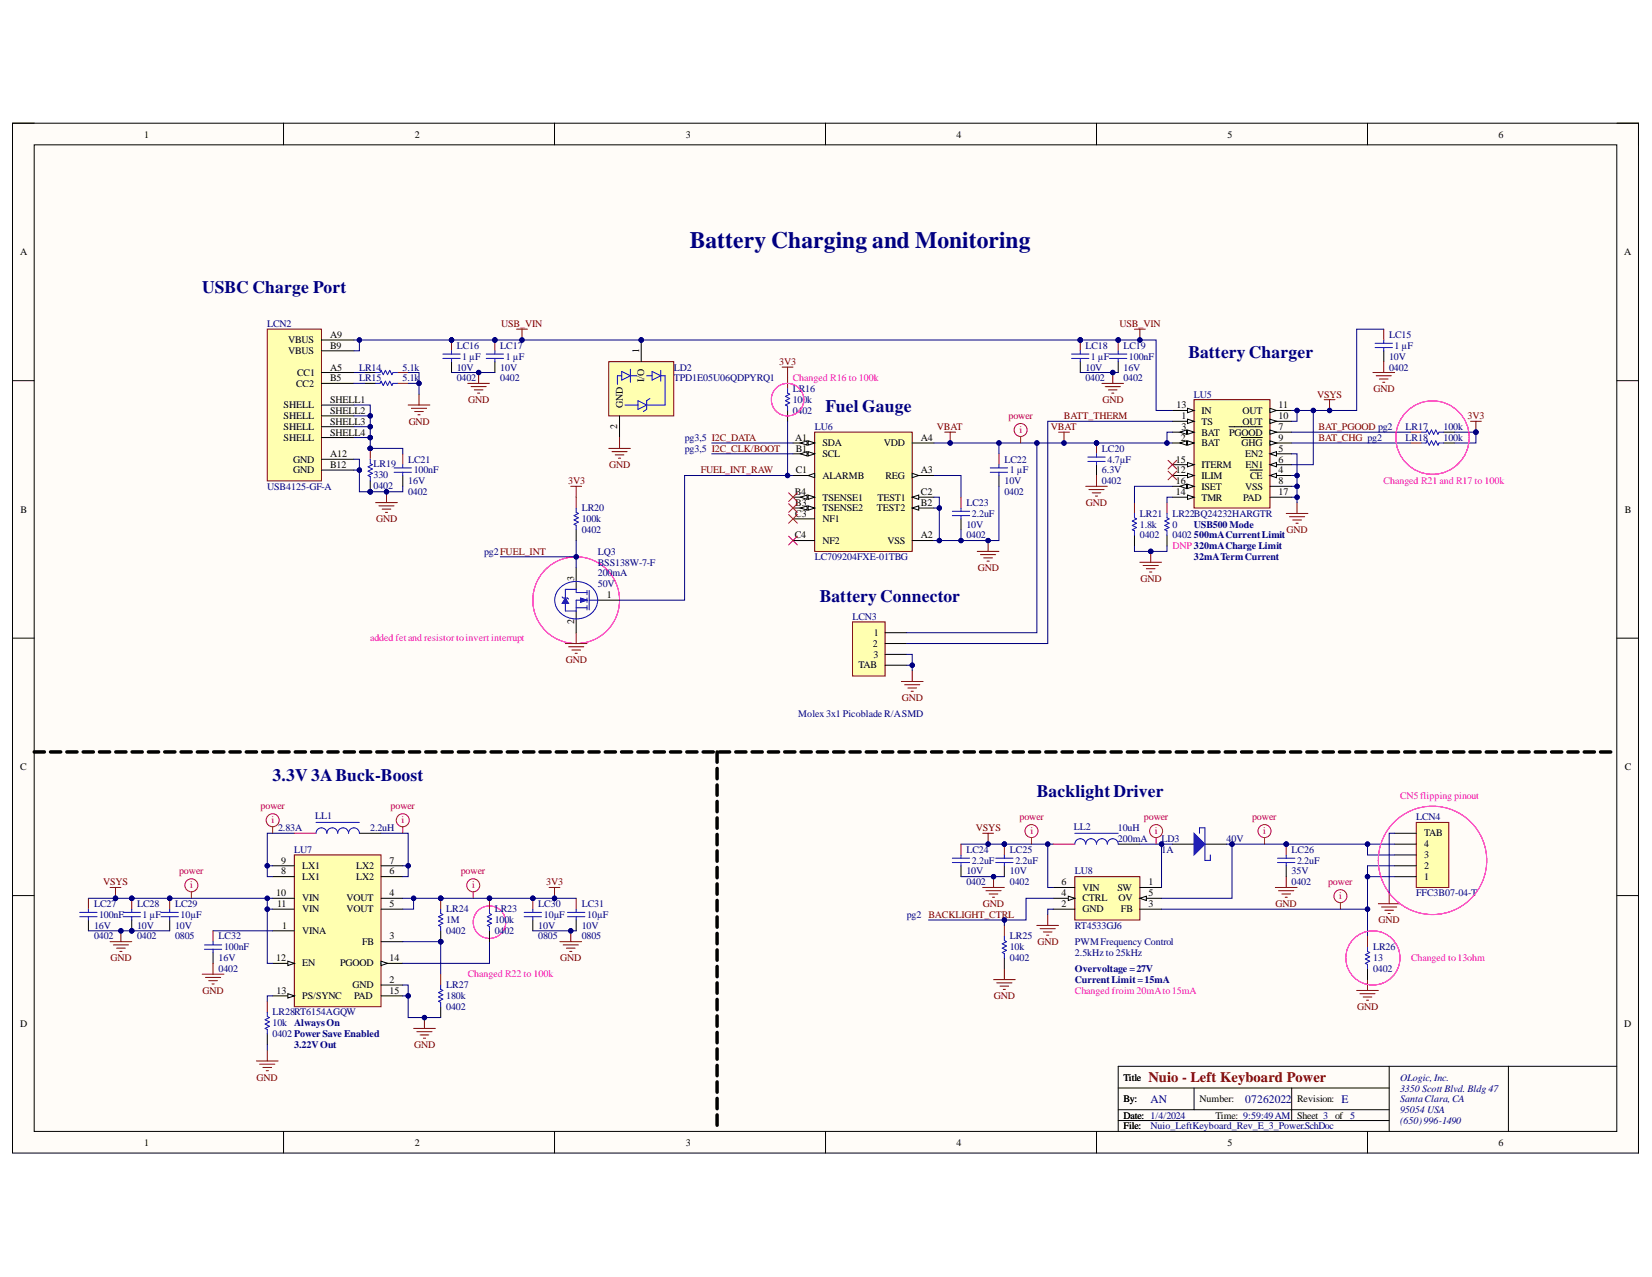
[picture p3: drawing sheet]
<svg xmlns="http://www.w3.org/2000/svg" width="279mm" height="216mm" viewBox="0 0 279 216" stroke-linecap="round" stroke-linejoin="round" font-family="sans-serif">
<defs><g id="words">
<text font-size="4" fill="#000080" x="116.7" y="41.9">Battery Charging and Monitoring</text>
<g font-size="3" fill="#000080">
<text x="34.2" y="49.5">USBC Charge Port</text>
<text x="201" y="60.5">Battery Charger</text>
<text x="139.6" y="69.7">Fuel Gauge</text>
<text x="138.7" y="101.7">Battery Connector</text>
<text x="46.1" y="132">3.3V 3ABuck-Boost</text>
<text x="175.4" y="134.7">Backlight Driver</text>
</g>
<text font-size="2.5" fill="#800000" x="194.2" y="182.9">Nuio - Left Keyboard Power</text>
<g font-size="1.9" fill="#000080">
<text x="194.6" y="186.5">AN</text>
<text x="210.6" y="186.5">07262022</text>
<text x="226.9" y="186.5">E</text>
</g>
<g font-size="1.7">
<text x="24.4" y="23.3">1</text>
<text x="70.1" y="23.3">2</text>
<text x="116" y="23.3">3</text>
<text x="161.8" y="23.3">4</text>
<text x="207.6" y="23.3">5</text>
<text x="253.5" y="23.3">6</text>
<text x="3.4" y="43.1">A</text>
<text x="274.7" y="43.1">A</text>
<text x="48.7" y="58">VBUS</text>
<text x="48.7" y="59.9">VBUS</text>
<text x="55.8" y="57.2">A9</text>
<text x="55.8" y="58.9">B9</text>
<text x="108.1" y="59.7" transform="rotate(-90 108.1 59.7)">1</text>
<text x="50.1" y="65.4">CC2</text>
<text x="50.3" y="63.5">CC1</text>
<text x="55.8" y="62.7">A5</text>
<text x="55.8" y="64.4">B5</text>
<text x="109" y="64.6" transform="rotate(-90 109 64.6)">I/O</text>
<text x="48" y="69">SHELL</text>
<text x="48" y="70.9">SHELL</text>
<text x="55.8" y="68.2">SHELL1</text>
<text x="55.8" y="69.9">SHELL2</text>
<text x="55.8" y="71.8">SHELL3</text>
<text x="105.3" y="69" transform="rotate(-90 105.3 69)">GND</text>
<text x="199" y="69">13</text>
<text x="199.8" y="70.9">1</text>
<text x="203.2" y="71.8">TS</text>
<text x="203.2" y="69.9">IN</text>
<text x="210.1" y="71.8">OUT</text>
<text x="210.1" y="69.9">OUT</text>
<text x="216.2" y="70.9">10</text>
<text x="216.2" y="69">11</text>
<text x="48" y="72.7">SHELL</text>
<text x="48" y="74.5">SHELL</text>
<text x="55.8" y="77.3">A12</text>
<text x="55.8" y="73.7">SHELL4</text>
<text x="104.4" y="72.6" transform="rotate(-90 104.4 72.6)">2</text>
<text x="134.5" y="74.5">A1</text>
<text x="134.6" y="76.4">B1</text>
<text x="139.1" y="75.4">SDA</text>
<text x="139.1" y="77.3">SCL</text>
<text x="149.5" y="75.4">VDD</text>
<text x="155.7" y="74.5">A4</text>
<text x="199.7" y="74.5">2</text>
<text x="199.8" y="72.7">3</text>
<text x="203.2" y="75.4">BAT</text>
<text x="203.2" y="73.7">BAT</text>
<text x="207.9" y="73.7">PGOOD</text>
<text x="210" y="75.4">GHG</text>
<text x="210.6" y="77.3">EN2</text>
<text x="216.2" y="76.4">5</text>
<text x="216.2" y="72.7">7</text>
<text x="216.2" y="74.5">9</text>
<text x="49.6" y="78.2">GND</text>
<text x="49.6" y="80">GND</text>
<text x="55.8" y="79.2">B12</text>
<text x="134.4" y="83.7">B4</text>
<text x="134.6" y="80">C1</text>
<text x="139.1" y="80.9">ALARMB</text>
<text x="149.7" y="80.9">REG</text>
<text x="155.7" y="80">A3</text>
<text x="155.7" y="83.7">C2</text>
<text x="198.9" y="80">12</text>
<text x="198.9" y="83.7">14</text>
<text x="198.9" y="78.2">15</text>
<text x="198.9" y="81.9">16</text>
<text x="203.2" y="80.9">ILIM</text>
<text x="203.2" y="79.2">ITERM</text>
<text x="203.2" y="82.8">ISET</text>
<text x="210.6" y="82.8">VSS</text>
<text x="210.7" y="79.2">EN1</text>
<text x="211.4" y="80.9">CE</text>
<text x="216.2" y="80">4</text>
<text x="216.2" y="78.2">6</text>
<text x="216.2" y="81.9">8</text>
<text x="216.2" y="83.7">17</text>
<text x="3.5" y="86.7">B</text>
<text x="134.5" y="85.5">B3</text>
<text x="134.5" y="87.4">C3</text>
<text x="139.1" y="86.4">TSENSE2</text>
<text x="139.1" y="84.7">TSENSE1</text>
<text x="139.1" y="88.3">NF1</text>
<text x="148.3" y="86.4">TEST2</text>
<text x="148.4" y="84.7">TEST1</text>
<text x="155.7" y="85.5">B2</text>
<text x="203.2" y="84.7">TMR</text>
<text x="210.2" y="84.7">PAD</text>
<text x="274.8" y="86.7">B</text>
<text x="134.4" y="91">C4</text>
<text x="139.1" y="91.9">NF2</text>
<text x="150.1" y="91.9">VSS</text>
<text x="155.7" y="91">A2</text>
<text x="97.1" y="98.2" transform="rotate(-90 97.1 98.2)">3</text>
<text x="102.6" y="101.1">1</text>
<text x="97.1" y="105.5" transform="rotate(-90 97.1 105.5)">2</text>
<text x="147.8" y="107.5">1</text>
<text x="145.2" y="113">TAB</text>
<text x="147.6" y="109.4">2</text>
<text x="147.7" y="111.2">3</text>
<text x="3.4" y="130.2">C</text>
<text x="274.8" y="130.2">C</text>
<text x="240.9" y="143.3">4</text>
<text x="240.9" y="141.4">TAB</text>
<text x="47.5" y="147.8">8</text>
<text x="47.5" y="146.1">9</text>
<text x="51.1" y="148.8">LX1</text>
<text x="51.1" y="146.9">LX1</text>
<text x="60.2" y="148.8">LX2</text>
<text x="60.2" y="146.9">LX2</text>
<text x="65.9" y="147.8">6</text>
<text x="65.9" y="146.1">7</text>
<text x="179.5" y="149.7">6</text>
<text x="194.2" y="149.7">1</text>
<text x="240.9" y="148.8">1</text>
<text x="240.9" y="146.9">2</text>
<text x="240.9" y="145.1">3</text>
<text x="46.7" y="151.6">10</text>
<text x="46.9" y="153.3">11</text>
<text x="51.1" y="152.4">VIN</text>
<text x="51.1" y="154.3">VIN</text>
<text x="58.6" y="152.4">VOUT</text>
<text x="58.6" y="154.3">VOUT</text>
<text x="65.9" y="151.6">4</text>
<text x="65.9" y="153.3">5</text>
<text x="179.5" y="153.3">2</text>
<text x="179.5" y="151.6">4</text>
<text x="183.1" y="154.3">GND</text>
<text x="183.1" y="152.4">CTRL</text>
<text x="183.1" y="150.6">VIN</text>
<text x="189" y="150.6">SW</text>
<text x="189.2" y="152.4">OV</text>
<text x="189.6" y="154.3">FB</text>
<text x="194.2" y="153.3">3</text>
<text x="194.2" y="151.6">5</text>
<text x="47.7" y="157.1">1</text>
<text x="51.1" y="157.9">VINA</text>
<text x="61.2" y="159.8">FB</text>
<text x="65.9" y="158.8">3</text>
<text x="46.7" y="162.6">12</text>
<text x="51.1" y="163.4">EN</text>
<text x="57.5" y="163.4">PGOOD</text>
<text x="59.6" y="167.1">GND</text>
<text x="65.9" y="166.2">2</text>
<text x="65.9" y="162.6">14</text>
<text x="3.4" y="173.7">D</text>
<text x="46.8" y="168">13</text>
<text x="51.1" y="168.9">PS/SYNC</text>
<text x="59.9" y="168.9">PAD</text>
<text x="65.9" y="168">15</text>
<text x="274.7" y="173.7">D</text>
<text x="190" y="182.7">Title</text>
<text x="190" y="186.3">By:</text>
<text x="190" y="189.1">Date: 1/4/2024</text>
<text x="190" y="190.9">File:</text>
<text x="190" y="189.1">Date:</text>
<text x="202.9" y="186.3">Number:</text>
<text x="205.6" y="189.1">Time: 9:59:49AM</text>
<text x="219.4" y="186.3">Revision:</text>
<text x="219.4" y="189.1">Sheet 3</text>
<text x="225.8" y="189.1">of 5</text>
<text x="24.4" y="193.7">1</text>
<text x="70.1" y="193.7">2</text>
<text x="116" y="193.7">3</text>
<text x="161.8" y="193.7">4</text>
<text x="207.6" y="193.7">5</text>
<text x="253.5" y="193.7">6</text>
</g>
<g font-size="1.7" fill="#000080">
<text x="45.2" y="55.3">LCN2</text>
<text x="77.2" y="58.9">LC16</text>
<text x="84.6" y="58.9">LC17</text>
<text x="183.6" y="58.9">LC18</text>
<text x="190" y="58.9">LC19</text>
<text x="234.9" y="57.2">LC15</text>
<text x="235.9" y="58.9">1 µF</text>
<text x="60.7" y="64.4">LR15</text>
<text x="60.7" y="62.7">LR14</text>
<text x="68.1" y="64.4">5.1k</text>
<text x="68.1" y="62.7">5.1k</text>
<text x="77.2" y="64.4">0402</text>
<text x="77.2" y="62.7">10V</text>
<text x="78.2" y="60.8">1 µF</text>
<text x="84.6" y="64.4">0402</text>
<text x="84.6" y="62.7">10V</text>
<text x="85.5" y="60.8">1 µF</text>
<text x="114" y="62.7">LD2</text>
<text x="114" y="64.4">TPD1E05U06QDPYRQ1</text>
<text x="183.6" y="64.4">0402</text>
<text x="183.6" y="62.7">10V</text>
<text x="184.5" y="60.8">1 µF</text>
<text x="190" y="64.4">0402</text>
<text x="190" y="62.7">16V</text>
<text x="190.9" y="60.8">100nF</text>
<text x="234.9" y="62.7">0402</text>
<text x="234.9" y="60.8">10V</text>
<text x="134.1" y="69.9">0402</text>
<text x="134.1" y="68.2">100k</text>
<text x="134.1" y="66.3">LR16</text>
<text x="201.9" y="67.2">LU5</text>
<text x="115.8" y="74.5">pg3,5 I2C_DATA</text>
<text x="115.8" y="76.4">pg3,5 I2C_CLK/BOOT</text>
<text x="137.8" y="72.7">LU6</text>
<text x="186.4" y="76.4">LC20</text>
<text x="237.7" y="72.7">LR17</text>
<text x="237.7" y="74.5">LR18</text>
<text x="244.2" y="72.7">100k</text>
<text x="244.2" y="74.5">100k</text>
<text x="45.2" y="82.8">USB4125-GF-A</text>
<text x="63.2" y="80.8">330</text>
<text x="63.2" y="82.6">0402</text>
<text x="63.2" y="78.9">LR19</text>
<text x="69" y="83.7">0402</text>
<text x="69" y="81.9">16V</text>
<text x="69" y="78.2">LC21</text>
<text x="70" y="80">100nF</text>
<text x="169.9" y="83.7">0402</text>
<text x="169.9" y="81.9">10V</text>
<text x="169.9" y="78.2">LC22</text>
<text x="170.8" y="80">1 µF</text>
<text x="186.4" y="81.9">0402</text>
<text x="186.4" y="80">6.3V</text>
<text x="187.3" y="78.2">4.7µF</text>
<text x="98.4" y="88.3">100k</text>
<text x="98.4" y="86.4">LR20</text>
<text x="163.4" y="89.2">10V</text>
<text x="163.4" y="85.5">LC23</text>
<text x="164.4" y="87.4">2.2uF</text>
<text x="192.8" y="89.2">1.8k</text>
<text x="192.8" y="87.4">LR21</text>
<text x="198.3" y="89.2">0</text>
<text x="198.3" y="87.4">LR22BQ24232HARGTR</text>
<text x="201.9" y="89.2">USB500 Mode</text>
<text x="81.9" y="93.8">pg2FUEL_INT</text>
<text x="98.4" y="90.2">0402</text>
<text x="101.1" y="93.8">LQ3</text>
<text x="101.1" y="95.7">BSS138W-7-F</text>
<text x="137.8" y="94.7">LC709204FXE-01TBG</text>
<text x="163.4" y="91">0402</text>
<text x="192.8" y="91">0402</text>
<text x="198.3" y="91">0402</text>
<text x="201.9" y="91">500mACurrentLimit</text>
<text x="201.9" y="94.7">32mATermCurrent</text>
<text x="101.1" y="97.4">200mA</text>
<text x="101.1" y="99.3">50V</text>
<text x="144.2" y="104.8">LCN3</text>
<text x="135" y="121.3">Molex 3x1 Picoblade R/ASMD</text>
<text x="47" y="140.6">2.83A</text>
<text x="53.3" y="138.5">LL1</text>
<text x="62.6" y="140.6">2.2uH</text>
<text x="181.6" y="140.3">LL2</text>
<text x="189.1" y="140.6">10uH</text>
<text x="189.1" y="142.3">200mA</text>
<text x="196.4" y="142.3">LD3</text>
<text x="207.4" y="142.3">40V</text>
<text x="239.5" y="138.7">LCN4</text>
<text x="49.7" y="144.2">LU7</text>
<text x="163.4" y="149.7">0402</text>
<text x="163.4" y="147.8">10V</text>
<text x="163.4" y="144.2">LC24</text>
<text x="164.4" y="146.1">2.2uF</text>
<text x="170.8" y="149.7">0402</text>
<text x="170.8" y="147.8">10V</text>
<text x="170.8" y="144.2">LC25</text>
<text x="171.7" y="146.1">2.2uF</text>
<text x="181.8" y="147.8">LU8</text>
<text x="196.4" y="144.2">1A</text>
<text x="218.4" y="147.8">35V</text>
<text x="218.4" y="149.7">0402</text>
<text x="218.4" y="144.2">LC26</text>
<text x="219.4" y="146.1">2.2uF</text>
<text x="15.9" y="153.3">LC27</text>
<text x="16.8" y="155.2">100nF</text>
<text x="23.2" y="153.3">LC28</text>
<text x="24.1" y="155.2">1 µF</text>
<text x="29.6" y="153.3">LC29</text>
<text x="30.5" y="155.2">10µF</text>
<text x="75.5" y="154.3">LR24</text>
<text x="83.7" y="154.3">LR23</text>
<text x="91" y="153.3">LC30</text>
<text x="92" y="155.2">10µF</text>
<text x="98.4" y="153.3">LC31</text>
<text x="99.3" y="155.2">10µF</text>
<text x="153.4" y="155.2">pg2</text>
<text x="239.5" y="151.6">FFC3B07-04-T</text>
<text x="15.9" y="158.8">0402</text>
<text x="15.9" y="157.1">16V</text>
<text x="23.2" y="158.8">0402</text>
<text x="23.2" y="157.1">10V</text>
<text x="29.6" y="157.1">10V</text>
<text x="29.6" y="158.8">0805</text>
<text x="37" y="158.8">LC32</text>
<text x="37.9" y="160.7">100nF</text>
<text x="75.5" y="156.1">1M</text>
<text x="75.5" y="157.9">0402</text>
<text x="83.7" y="157.9">0402</text>
<text x="83.7" y="156.1">100k</text>
<text x="91" y="157.1">10V</text>
<text x="91" y="158.8">0805</text>
<text x="98.4" y="157.1">10V</text>
<text x="98.4" y="158.8">0805</text>
<text x="170.8" y="160.7">10k</text>
<text x="170.8" y="158.8">LR25</text>
<text x="181.8" y="159.8">PWMFrequency Control</text>
<text x="181.8" y="161.6">2.5kHz to 25kHz</text>
<text x="181.8" y="157.1">RT4533GJ6</text>
<text x="232.2" y="160.7">LR26</text>
<text x="37" y="164.3">0402</text>
<text x="37" y="162.6">16V</text>
<text x="75.5" y="167.1">LR27</text>
<text x="170.8" y="162.6">0402</text>
<text x="181.8" y="164.3">Overvoltage =27V</text>
<text x="181.8" y="166.2">CurrentLimit=15mA</text>
<text x="232.2" y="164.3">0402</text>
<text x="232.2" y="162.6">13</text>
<text x="46.1" y="173.5">10k AlwaysOn</text>
<text x="46.1" y="171.7">LR28RT6154AGQW</text>
<text x="75.5" y="170.8">0402</text>
<text x="75.5" y="168.9">180k</text>
<text x="46.1" y="175.3">0402 Power Save Enabled</text>
<text x="49.7" y="177.2">3.22VOut</text>
<text x="236.8" y="182.7">OLogic, Inc.</text>
<text x="236.8" y="184.5">3350 Scott Blvd. Bldg 47</text>
<text x="194.6" y="190.9">Nuio_LeftKeyboard_Rev_E_3_Power.SchDoc</text>
<text x="236.8" y="186.3">SantaClara, CA</text>
<text x="236.8" y="188.2">95054 USA</text>
<text x="236.8" y="190">(650)996-1490</text>
</g>
<g font-size="1.7" fill="#800000">
<text x="84.8" y="55.3">USB_VIN</text>
<text x="189.3" y="55.3">USB_VIN</text>
<text x="131.8" y="61.7">3V3</text>
<text x="69.1" y="71.8">GND</text>
<text x="79.2" y="68.2">GND</text>
<text x="179.9" y="70.9">BATT_THERM</text>
<text x="186.5" y="68.2">GND</text>
<text x="222.7" y="67.2">VSYS</text>
<text x="232.3" y="66.3">GND</text>
<text x="248.2" y="70.9">3V3</text>
<text x="158.5" y="72.7">VBAT</text>
<text x="177.7" y="72.7">VBAT</text>
<text x="223" y="74.5">BAT_CHG pg2</text>
<text x="223" y="72.7">BAT_PGOOD pg2</text>
<text x="96.1" y="81.9">3V3</text>
<text x="103" y="79.2">GND</text>
<text x="118.5" y="80">FUEL_INT_RAW</text>
<text x="63.6" y="88.3">GND</text>
<text x="183.7" y="85.5">GND</text>
<text x="217.6" y="90.2">GND</text>
<text x="165.4" y="96.5">GND</text>
<text x="192.9" y="98.4">GND</text>
<text x="95.7" y="112.1">GND</text>
<text x="152.5" y="118.5">GND</text>
<text x="165.1" y="140.6">VSYS</text>
<text x="17.4" y="149.7">VSYS</text>
<text x="92.4" y="149.7">3V3</text>
<text x="157" y="155.2">BACKLIGHT_CTRL</text>
<text x="166.2" y="153.3">GND</text>
<text x="215.7" y="153.3">GND</text>
<text x="175.5" y="159.8">GND</text>
<text x="233.2" y="156.1">GND</text>
<text x="18.7" y="162.6">GND</text>
<text x="94.8" y="162.6">GND</text>
<text x="34.3" y="168">GND</text>
<text x="168.1" y="168.9">GND</text>
<text x="229.5" y="170.8">GND</text>
<text x="70" y="177.2">GND</text>
<text x="43.4" y="182.7">GND</text>
</g>
<g font-size="1.7" fill="#f0f">
<text x="134.1" y="64.4">Changed R16 to 100k</text>
<text x="234" y="81.9">Changed R21 and R17 to 100k</text>
<text x="198.3" y="92.9">DNP 320mACharge Limit</text>
<text x="62.6" y="108.4">added fetand resistortoinvert interrupt</text>
<text x="236.8" y="135.1">CN5flipping pinout</text>
<text x="79.1" y="165.3">Changed R22 to 100k</text>
<text x="238.7" y="162.6">Changed to13ohm</text>
<text x="181.8" y="168">Changed froim 20mAto15mA</text>
</g>
<g font-size="1.7" fill="#f00">
<text x="170.6" y="70.9">power</text>
<text x="172.4" y="73.2">i</text>
<text x="44.1" y="136.8">power</text>
<text x="66.1" y="136.8">power</text>
<text x="45.9" y="139.2">i</text>
<text x="67.9" y="139.2">i</text>
<text x="172.4" y="138.7">power</text>
<text x="174.3" y="141.1">i</text>
<text x="193.5" y="138.7">power</text>
<text x="195.3" y="141.1">i</text>
<text x="211.8" y="138.7">power</text>
<text x="213.6" y="141.1">i</text>
<text x="30.3" y="147.8">power</text>
<text x="77.9" y="147.8">power</text>
<text x="224.6" y="149.7">power</text>
<text x="32.1" y="150.2">i</text>
<text x="79.9" y="150.2">i</text>
<text x="226.5" y="152.1">i</text>
</g>
</g></defs>
<path d="M2.1 20.8h275v174.1h-275z" fill-rule="evenodd" fill="#fffcf8"/>
<path d="M2.1 20.8h275v174.1h-275z" fill="none" stroke="#000" stroke-width=".17"/>
<path d="M5.8 24.5h267.6v166.8h-267.6z" fill-rule="evenodd" fill="#fffcf8"/>
<g fill="none" stroke="#000" stroke-width=".17">
<path d="M2.1 20.8h3.7M5.8 24.5h267.6v166.8h-267.6zM48 20.8v3.7M93.8 20.8v3.7M139.6 20.8v3.7M185.5 20.8v3.7M231.3 20.8v3.7M273.4 20.8h3.7v3.7M2.1 64.4h3.7M273.4 64.4h3.7M2.1 107.9h3.7M273.4 107.9h3.7"/>
<path d="M2.1 151.4h3.7M273.4 151.4h3.7M48 191.3v3.6M93.8 191.3v3.6M139.6 191.3v3.6M185.5 191.3v3.6M189.1 184h45.9M189.1 189.4h45.9M189.1 187.6h45.9M201.9 184v3.6M218.5 184v5.4M231.3 191.3v3.6"/>
<path d="M235 180.3v11M255.1 180.3v11M273.4 180.3h-84.3v11M277.1 191.3v3.6"/>
</g>
<circle cx="62.6" cy="75.8" r=".37" fill="#000080"/>
<circle cx="62.6" cy="75.8" r=".37" fill="none" stroke="#000080" stroke-width=".17"/>
<circle cx="62.6" cy="83.1" r=".37" fill="#000080"/>
<circle cx="62.6" cy="83.1" r=".37" fill="none" stroke="#000080" stroke-width=".17"/>
<path d="M62.6 75.8v1.8" fill="none" stroke="#bf0000" stroke-width=".17"/>
<circle cx="62.6" cy="75.8" r=".37" fill="#000080"/>
<circle cx="62.6" cy="75.8" r=".37" fill="none" stroke="#000080" stroke-width=".17"/>
<path d="M62.6 81.3v1.8" fill="none" stroke="#000" stroke-width=".17"/>
<circle cx="62.6" cy="83.1" r=".37" fill="#000080"/>
<circle cx="62.6" cy="83.1" r=".37" fill="none" stroke="#000080" stroke-width=".17"/>
<path d="M62.6 77.6v.8l.4 .2-.8 .3 .8 .4-.8 .4 .8 .3-.8 .4 .4 .2v.7M63.5 64.8h.8l.1-.4 .4 .8 .4-.8 .3 .8 .4-.8 .4 .8 .2-.4h.7M63.5 63h.8l.1-.4 .4 .7 .4-.7 .3 .7 .4-.7 .4 .7 .2-.3h.7" fill="none" stroke="#00f" stroke-width=".17"/>
<path d="M67.2 64.8h1.8M67.2 63h1.8" fill="none" stroke="#bf0000" stroke-width=".17"/>
<path d="M61.7 64.8h1.8M61.7 63h1.8" fill="none" stroke="#000" stroke-width=".17"/>
<path d="M69 68.5h3.7M69.6 69h2.6M70.1 69.6h1.5M70.7 70.1h.4M70.9 66.6v1.9" fill="none" stroke="#800000" stroke-width=".17"/>
<circle cx="76.4" cy="57.5" r=".37" fill="#000080"/>
<circle cx="76.4" cy="57.5" r=".37" fill="none" stroke="#000080" stroke-width=".17"/>
<path d="M76.4 57.5v1.8" fill="none" stroke="#bf0000" stroke-width=".17"/>
<circle cx="76.4" cy="57.5" r=".37" fill="#000080"/>
<circle cx="76.4" cy="57.5" r=".37" fill="none" stroke="#000080" stroke-width=".17"/>
<path d="M76.4 61.1v1.9" fill="none" stroke="#000" stroke-width=".17"/>
<path d="M74.9 59.9h2.9M76.4 59.3v.6M74.9 60.6h2.9M76.4 60.6v.5" fill="none" stroke="#00f" stroke-width=".17"/>
<circle cx="83.7" cy="57.5" r=".37" fill="#000080"/>
<circle cx="83.7" cy="57.5" r=".37" fill="none" stroke="#000080" stroke-width=".17"/>
<path d="M83.7 57.5v1.8" fill="none" stroke="#bf0000" stroke-width=".17"/>
<circle cx="83.7" cy="57.5" r=".37" fill="#000080"/>
<circle cx="83.7" cy="57.5" r=".37" fill="none" stroke="#000080" stroke-width=".17"/>
<path d="M83.7 61.1v1.9" fill="none" stroke="#000" stroke-width=".17"/>
<path d="M82.2 59.9h3M83.7 59.3v.6M82.2 60.6h3M83.7 60.6v.5" fill="none" stroke="#00f" stroke-width=".17"/>
<path d="M79.1 64.8h3.7M79.7 65.4h2.5M80.2 65.9h1.5M80.8 66.5h.3M81 63v1.8" fill="none" stroke="#800000" stroke-width=".17"/>
<circle cx="80.9" cy="63" r=".37" fill="#000080"/>
<circle cx="80.9" cy="63" r=".37" fill="none" stroke="#000080" stroke-width=".17"/>
<path d="M87.4 55.6h1.8M88.3 55.6v1.9" fill="none" stroke="#800000" stroke-width=".17"/>
<circle cx="88.3" cy="57.5" r=".37" fill="#000080"/>
<circle cx="88.3" cy="57.5" r=".37" fill="none" stroke="#000080" stroke-width=".17"/>
<circle cx="108.4" cy="57.5" r=".37" fill="#000080"/>
<circle cx="108.4" cy="57.5" r=".37" fill="none" stroke="#000080" stroke-width=".17"/>
<path d="M103 61.1h10.9v9.2h-10.9z" fill-rule="evenodd" fill="#ffffb0"/>
<path d="M103 61.1h10.9v9.2h-10.9z" fill="none" stroke="#800000" stroke-width=".17"/>
<path d="M108.5 57.5v3.6" fill="none" stroke="#000" stroke-width=".17"/>
<circle cx="108.4" cy="57.5" r=".37" fill="#000080"/>
<circle cx="108.4" cy="57.5" r=".37" fill="none" stroke="#000080" stroke-width=".17"/>
<path d="M104.8 70.3v3.7" fill="none" stroke="#000" stroke-width=".17"/>
<path d="M105.2 62.8l1.4 .7-1.4 .8zM105.2 63.5h-.8v1.5M105.7 68.5h2.2M106.6 62.4v2.2M106.6 63.5h1.1M107.9 67.7l1.5 .8-1.5 .7zM109.4 63.5h.9M109.9 67.4l-.5 .3v1.5l-.6 .4M110.3 62.8l1.4 .7-1.4 .8zM111.7 62.6v1.8M111.7 63.5h.8v5h-3.1" fill="none" stroke="#00f" stroke-width=".17"/>
<path d="M103 75.8h3.6M103.5 76.4h2.6M104.1 76.9h1.4M104.6 77.5h.4M104.8 74v1.8" fill="none" stroke="#800000" stroke-width=".17"/>
<path d="M201.9 67.6h12.9v18.3h-12.9z" fill-rule="evenodd" fill="#ffffb0"/>
<path d="M201.9 67.6h12.9v18.3h-12.9z" fill="none" stroke="#800000" stroke-width=".17"/>
<path d="M198.3 71.2h3.6" fill="none" stroke="#000" stroke-width=".17"/>
<path d="M200.8 70.9l1.1 .3-1.1 .4z" fill="#f8fcff"/>
<path d="M198.3 74.9h3.6M200.8 70.9l1.1 .3-1.1 .4z" fill="none" stroke="#000" stroke-width=".17"/>
<path d="M200.8 74.5l1.1 .4-1.1 .4z" fill="#f8fcff"/>
<path d="M200.8 74.5l1.1 .4-1.1 .4z" fill="none" stroke="#000" stroke-width=".17"/>
<path d="M199.6 74.9l1.1-.4v.8z" fill="#f8fcff"/>
<path d="M198.3 73.1h3.6M199.6 74.9l1.1-.4v.8z" fill="none" stroke="#000" stroke-width=".17"/>
<path d="M200.8 72.7l1.1 .4-1.1 .3z" fill="#f8fcff"/>
<path d="M200.8 72.7l1.1 .4-1.1 .3z" fill="none" stroke="#000" stroke-width=".17"/>
<path d="M199.6 73.1l1.1-.4v.7z" fill="#f8fcff"/>
<path d="M199.6 73.1l1.1-.4v.7zM214.8 80.4h3.7" fill="none" stroke="#000" stroke-width=".17"/>
<path d="M214.8 80.4l1.1-.4v.8z" fill="#f8fcff"/>
<path d="M211.4 79.5h2.1M214.8 76.7h3.7M214.8 80.4l1.1-.4v.8z" fill="none" stroke="#000" stroke-width=".17"/>
<path d="M214.8 76.7l1.1-.3v.7z" fill="#f8fcff"/>
<path d="M214.8 76.7l1.1-.3v.7zM214.8 78.6h3.7" fill="none" stroke="#000" stroke-width=".17"/>
<path d="M214.8 78.6l1.1-.4v.7z" fill="#f8fcff"/>
<path d="M214.8 78.6l1.1-.4v.7zM214.8 73.1h3.7" fill="none" stroke="#000" stroke-width=".17"/>
<path d="M214.8 72.7l1.1 .4-1.1 .3z" fill="#f8fcff"/>
<path d="M207.9 72.1h5.6M214.8 72.7l1.1 .4-1.1 .3zM214.8 74.9h3.7M214.8 82.2h3.7" fill="none" stroke="#000" stroke-width=".17"/>
<path d="M214.8 74.5l1.1 .4-1.1 .4z" fill="#f8fcff"/>
<path d="M209.9 74h3.6M214.8 74.5l1.1 .4-1.1 .4zM214.8 71.2h3.7" fill="none" stroke="#000" stroke-width=".17"/>
<path d="M214.8 70.9l1.1 .3-1.1 .4z" fill="#f8fcff"/>
<path d="M214.8 70.9l1.1 .3-1.1 .4zM214.8 69.4h3.7" fill="none" stroke="#000" stroke-width=".17"/>
<path d="M214.8 69l1.1 .4-1.1 .4z" fill="#f8fcff"/>
<path d="M214.8 69l1.1 .4-1.1 .4zM198.3 80.4h3.6" fill="none" stroke="#000" stroke-width=".17"/>
<path d="M200.8 80l1.1 .4-1.1 .4z" fill="#f8fcff"/>
<path d="M198.3 69.4h3.6M200.8 80l1.1 .4-1.1 .4z" fill="none" stroke="#000" stroke-width=".17"/>
<path d="M200.8 69l1.1 .4-1.1 .4z" fill="#f8fcff"/>
<path d="M200.8 69l1.1 .4-1.1 .4zM198.3 84.1h3.6" fill="none" stroke="#000" stroke-width=".17"/>
<path d="M200.8 83.7l1.1 .4-1.1 .3z" fill="#f8fcff"/>
<path d="M198.3 78.6h3.6M200.8 83.7l1.1 .4-1.1 .3z" fill="none" stroke="#000" stroke-width=".17"/>
<path d="M200.8 78.2l1.1 .4-1.1 .3z" fill="#f8fcff"/>
<path d="M200.8 78.2l1.1 .4-1.1 .3zM198.3 82.2h3.6" fill="none" stroke="#000" stroke-width=".17"/>
<path d="M200.8 81.9l1.1 .3-1.1 .4z" fill="#f8fcff"/>
<path d="M200.8 81.9l1.1 .3-1.1 .4z" fill="none" stroke="#000" stroke-width=".17"/>
<path d="M199.6 82.2l1.1-.3v.7z" fill="#f8fcff"/>
<path d="M199.6 82.2l1.1-.3v.7zM214.8 84.1h3.7" fill="none" stroke="#000" stroke-width=".17"/>
<path d="M144.2 105.1h5.5v9.2h-5.5z" fill-rule="evenodd" fill="#ffffb0"/>
<path d="M144.2 105.1h5.5v9.2h-5.5z" fill="none" stroke="#800000" stroke-width=".17"/>
<path d="M149.7 107h3.7M149.7 108.8h3.7M149.7 110.6h3.7M149.7 112.5h3.7" fill="none" stroke="#000" stroke-width=".17"/>
<circle cx="185.5" cy="74.9" r=".37" fill="#000080"/>
<circle cx="185.5" cy="74.9" r=".37" fill="none" stroke="#000080" stroke-width=".17"/>
<path d="M185.5 74.9v1.8" fill="none" stroke="#bf0000" stroke-width=".17"/>
<circle cx="185.5" cy="74.9" r=".37" fill="#000080"/>
<circle cx="185.5" cy="74.9" r=".37" fill="none" stroke="#000080" stroke-width=".17"/>
<path d="M185.5 78.6v1.8" fill="none" stroke="#000" stroke-width=".17"/>
<path d="M184 78h2.9M184 77.3h2.9M185.5 76.7v.6M185.5 78v.6" fill="none" stroke="#00f" stroke-width=".17"/>
<path d="M248.7 71.2h1.8M249.6 71.2v1.9M217.5 86.8h3.7M218.1 87.4h2.6M218.6 87.9h1.5M219.2 88.5h.4M219.4 85v1.8" fill="none" stroke="#800000" stroke-width=".17"/>
<circle cx="249.6" cy="73.1" r=".37" fill="#000080"/>
<circle cx="249.6" cy="73.1" r=".37" fill="none" stroke="#000080" stroke-width=".17"/>
<path d="M224 67.6h1.8M224.9 67.6v1.8" fill="none" stroke="#800000" stroke-width=".17"/>
<circle cx="224.9" cy="69.4" r=".37" fill="#000080"/>
<circle cx="224.9" cy="69.4" r=".37" fill="none" stroke="#000080" stroke-width=".17"/>
<path d="M197.4 85v1.8" fill="none" stroke="#bf0000" stroke-width=".17"/>
<path d="M197.4 90.5v1.8" fill="none" stroke="#000" stroke-width=".17"/>
<path d="M197.4 86.8v.7l.3 .2-.7 .4 .7 .4-.7 .3 .7 .4-.7 .4 .4 .1v.8" fill="none" stroke="#00f" stroke-width=".17"/>
<path d="M192.8 95.1h3.6M193.3 95.6h2.6M193.9 96.2h1.4M194.4 96.7h.4M194.6 93.2v1.9" fill="none" stroke="#800000" stroke-width=".17"/>
<circle cx="194.6" cy="93.2" r=".37" fill="#000080"/>
<circle cx="194.6" cy="93.2" r=".37" fill="none" stroke="#000080" stroke-width=".17"/>
<path d="M197.5 79.7l1.5 1.4M197.5 77.8l1.5 1.5M199 79.7l-1.5 1.4M199 77.8l-1.5 1.5" fill="none" stroke="#f00" stroke-width=".17"/>
<circle cx="182.7" cy="57.5" r=".37" fill="#000080"/>
<circle cx="182.7" cy="57.5" r=".37" fill="none" stroke="#000080" stroke-width=".17"/>
<path d="M182.7 57.5v1.8" fill="none" stroke="#bf0000" stroke-width=".17"/>
<circle cx="182.7" cy="57.5" r=".37" fill="#000080"/>
<circle cx="182.7" cy="57.5" r=".37" fill="none" stroke="#000080" stroke-width=".17"/>
<path d="M182.7 61.2v1.8" fill="none" stroke="#000" stroke-width=".17"/>
<path d="M181.2 59.9h3M182.7 59.3v.6M181.2 60.6h3M182.7 60.6v.6" fill="none" stroke="#00f" stroke-width=".17"/>
<path d="M186.4 64.8h3.6M186.9 65.4h2.6M187.5 65.9h1.4M188 66.5h.4M188.2 63v1.8" fill="none" stroke="#800000" stroke-width=".17"/>
<circle cx="188.2" cy="63" r=".37" fill="#000080"/>
<circle cx="188.2" cy="63" r=".37" fill="none" stroke="#000080" stroke-width=".17"/>
<path d="M191.9 55.7h1.8M192.8 55.7v1.8" fill="none" stroke="#800000" stroke-width=".17"/>
<circle cx="192.8" cy="57.5" r=".37" fill="#000080"/>
<circle cx="192.8" cy="57.5" r=".37" fill="none" stroke="#000080" stroke-width=".17"/>
<path d="M234 55.7v1.8" fill="none" stroke="#bf0000" stroke-width=".17"/>
<path d="M234 59.3v1.9" fill="none" stroke="#000" stroke-width=".17"/>
<path d="M232.6 58.8h2.9M232.6 58h2.9M234 57.5v.5M234 58.8v.5" fill="none" stroke="#00f" stroke-width=".17"/>
<g fill="none" stroke="#800000" stroke-width=".17">
<path d="M179 73.1h1.9M180 73.1v1.8M232.2 63h3.7M232.8 63.5h2.5M233.3 64.1h1.5M233.9 64.6h.3M234 61.2v1.8M183.6 82.2h3.7M184.2 82.8h2.5M184.7 83.3h1.5M185.3 83.9h.3M185.5 80.4v1.8"/>
<path d="M152.4 115.2h3.7M153 115.8h2.6M153.5 116.3h1.5M154.1 116.9h.4M154.3 113.4v1.8"/>
</g>
<circle cx="180" cy="74.9" r=".37" fill="#000080"/>
<circle cx="180" cy="74.9" r=".37" fill="none" stroke="#000080" stroke-width=".17"/>
<path d="M137.8 73.1h16.5v20.1h-16.5z" fill-rule="evenodd" fill="#ffffb0"/>
<path d="M137.8 73.1h16.5v20.1h-16.5z" fill="none" stroke="#800000" stroke-width=".17"/>
<path d="M134.1 74.9h3.7" fill="none" stroke="#000" stroke-width=".17"/>
<path d="M136.7 74.5l1.1 .4-1.1 .4z" fill="#f8fcff"/>
<path d="M136.7 74.5l1.1 .4-1.1 .4z" fill="none" stroke="#000" stroke-width=".17"/>
<path d="M135.4 74.9l1.1-.4v.8z" fill="#f8fcff"/>
<path d="M135.4 74.9l1.1-.4v.8zM154.3 91.4h3.6M154.3 80.4h3.6" fill="none" stroke="#000" stroke-width=".17"/>
<path d="M154.3 80l1.1 .4-1.1 .4z" fill="#f8fcff"/>
<path d="M134.1 76.7h3.7M154.3 74.9h3.6M154.3 80l1.1 .4-1.1 .4z" fill="none" stroke="#000" stroke-width=".17"/>
<path d="M136.7 76.4l1.1 .3-1.1 .4z" fill="#f8fcff"/>
<path d="M136.7 76.4l1.1 .3-1.1 .4z" fill="none" stroke="#000" stroke-width=".17"/>
<path d="M135.4 76.7l1.1-.3v.7z" fill="#f8fcff"/>
<path d="M135.4 76.7l1.1-.3v.7zM154.3 85.9h3.6" fill="none" stroke="#000" stroke-width=".17"/>
<path d="M154.3 85.9l1.1-.4v.8z" fill="#f8fcff"/>
<path d="M134.1 85.9h3.7M154.3 85.9l1.1-.4v.8z" fill="none" stroke="#000" stroke-width=".17"/>
<path d="M136.7 85.5l1.1 .4-1.1 .4z" fill="#f8fcff"/>
<path d="M136.7 85.5l1.1 .4-1.1 .4z" fill="none" stroke="#000" stroke-width=".17"/>
<path d="M135.4 85.9l1.1-.4v.8z" fill="#f8fcff"/>
<path d="M134.1 84.1h3.7M135.4 85.9l1.1-.4v.8z" fill="none" stroke="#000" stroke-width=".17"/>
<path d="M136.7 83.7l1.1 .4-1.1 .3z" fill="#f8fcff"/>
<path d="M136.7 83.7l1.1 .4-1.1 .3z" fill="none" stroke="#000" stroke-width=".17"/>
<path d="M135.4 84.1l1.1-.4v.7z" fill="#f8fcff"/>
<path d="M134.1 80.4h3.7M135.4 84.1l1.1-.4v.7z" fill="none" stroke="#000" stroke-width=".17"/>
<path d="M136.7 80.4l1.1-.4v.8z" fill="#f8fcff"/>
<path d="M136.7 80.4l1.1-.4v.8zM154.3 84.1h3.6" fill="none" stroke="#000" stroke-width=".17"/>
<path d="M154.3 84.1l1.1-.4v.7z" fill="#f8fcff"/>
<path d="M134.1 87.7h3.7M134.1 91.4h3.7M154.3 84.1l1.1-.4v.7z" fill="none" stroke="#000" stroke-width=".17"/>
<path d="M132.3 62.1h1.8M133.2 62.1v1.8M165.3 93.2h3.6M165.8 93.8h2.6M166.4 94.3h1.4M166.9 94.9h.4M167.1 91.4v1.8" fill="none" stroke="#800000" stroke-width=".17"/>
<circle cx="167.1" cy="91.4" r=".36" fill="#000080"/>
<circle cx="167.1" cy="91.4" r=".36" fill="none" stroke="#000080" stroke-width=".17"/>
<path d="M162.5 84.1v1.8" fill="none" stroke="#bf0000" stroke-width=".17"/>
<path d="M162.5 87.7v1.9" fill="none" stroke="#000" stroke-width=".17"/>
<path d="M161.1 87.2h2.9M161.1 86.4h2.9M162.5 85.9v.5M162.5 87.2v.5" fill="none" stroke="#00f" stroke-width=".17"/>
<path d="M159.8 73.1h1.8M160.7 73.1v1.8" fill="none" stroke="#800000" stroke-width=".17"/>
<circle cx="160.7" cy="74.9" r=".37" fill="#000080"/>
<circle cx="160.7" cy="74.9" r=".37" fill="none" stroke="#000080" stroke-width=".17"/>
<path d="M168.9 76.7v1.9" fill="none" stroke="#bf0000" stroke-width=".17"/>
<path d="M168.9 80.4v1.8" fill="none" stroke="#000" stroke-width=".17"/>
<path d="M167.5 79.8h2.9M167.5 79.1h2.9M168.9 78.6v.5M168.9 79.8v.6" fill="none" stroke="#00f" stroke-width=".17"/>
<path d="M133.4 90.7l1.5 1.4M133.4 87l1.5 1.5M133.4 85.2l1.5 1.4M133.4 83.3l1.5 1.5M134.9 90.7l-1.5 1.4M134.9 87l-1.5 1.5M134.9 85.2l-1.5 1.4M134.9 83.3l-1.5 1.5" fill="none" stroke="#f00" stroke-width=".17"/>
<g fill="none" stroke="#000" stroke-width=".59">
<path d="M5.8 127.1h1.7M8.5 127.1h1.8M11.3 127.1h1.7M14.1 127.1h1.7M16.8 127.1h1.7M19.6 127.1h1.7M22.3 127.1h1.8M25.1 127.1h1.7M27.9 127.1h1.7M30.6 127.1h1.7M33.4 127.1h1.7M36.1 127.1h1.8"/>
<path d="M38.9 127.1h1.7M41.7 127.1h1.7M44.4 127.1h1.7M47.2 127.1h1.7M49.9 127.1h1.8M52.7 127.1h1.7M55.5 127.1h1.7M58.2 127.1h1.7M61 127.1h1.7M63.7 127.1h1.8M66.5 127.1h1.7M69.2 127.1h1.8"/>
<path d="M72 127.1h1.7M74.8 127.1h1.7M77.5 127.1h1.8M80.3 127.1h1.7M83 127.1h1.8M85.8 127.1h1.7M88.6 127.1h1.7M91.3 127.1h1.7M94.1 127.1h1.7M96.8 127.1h1.8M99.6 127.1h1.7M102.4 127.1h1.7"/>
<path d="M105.1 127.1h1.7M107.9 127.1h1.7M110.6 127.1h1.8M113.4 127.1h1.7M116.2 127.1h1.7M118.9 127.1h1.7M121.3 127.1v1.8M121.3 129.9v1.8M121.3 132.7v1.8M121.3 135.5v1.7M121.3 138.3v1.7M121.7 127.1h1.7"/>
<path d="M124.4 127.1h1.8M127.2 127.1h1.7M130 127.1h1.7M132.7 127.1h1.7M135.5 127.1h1.7M138.2 127.1h1.8M141 127.1h1.7M143.8 127.1h1.7M146.5 127.1h1.7M149.3 127.1h1.7M152 127.1h1.8M154.8 127.1h1.7"/>
<path d="M157.5 127.1h1.8M160.3 127.1h1.7M163.1 127.1h1.7M165.8 127.1h1.8M168.6 127.1h1.7M171.4 127.1h1.7M174.1 127.1h1.7M176.9 127.1h1.7M179.6 127.1h1.8M182.4 127.1h1.7M185.1 127.1h1.8M187.9 127.1h1.7"/>
<path d="M190.7 127.1h1.7M193.4 127.1h1.7M196.2 127.1h1.7M198.9 127.1h1.8M201.7 127.1h1.7M204.5 127.1h1.7M207.2 127.1h1.7M210 127.1h1.7M212.7 127.1h1.8M215.5 127.1h1.7M218.3 127.1h1.7M221 127.1h1.7"/>
<path d="M223.8 127.1h1.7M226.5 127.1h1.8M229.3 127.1h1.7M232.1 127.1h1.7M234.8 127.1h1.7M237.6 127.1h1.7M240.3 127.1h1.8M243.1 127.1h1.7M245.9 127.1h1.7M248.6 127.1h1.7M251.4 127.1h1.7M254.1 127.1h1.8"/>
<path d="M256.9 127.1h1.7M259.7 127.1h1.7M262.4 127.1h1.7M265.2 127.1h1.7M267.9 127.1h1.8M270.7 127.1h1.7M121.3 141.1v1.7M121.3 143.9v1.7M121.3 146.7v1.7M121.3 149.4v1.8M121.3 152.2v1.8M121.3 155v1.8"/>
<path d="M121.3 157.8v1.8M121.3 160.6v1.7M121.3 163.4v1.7M121.3 166.2v1.7M121.3 169v1.7M121.3 171.8v1.7M121.3 174.6v1.7M121.3 177.3v1.8M121.3 180.1v1.8M121.3 182.9v1.8M121.3 185.7v1.7M121.3 188.5v1.7"/>
</g>
<path d="M166.2 140.9h1.8M167.1 140.9v1.8M175.4 156.5h3.6M175.9 157h2.6M176.5 157.6h1.4M177 158.1h.4M177.2 154.6v1.9" fill="none" stroke="#800000" stroke-width=".17"/>
<circle cx="167.1" cy="142.7" r=".37" fill="#000080"/>
<circle cx="167.1" cy="142.7" r=".37" fill="none" stroke="#000080" stroke-width=".17"/>
<path d="M162.5 142.7v1.8" fill="none" stroke="#bf0000" stroke-width=".17"/>
<path d="M162.5 146.4v1.8" fill="none" stroke="#000" stroke-width=".17"/>
<path d="M161.1 145.8h2.9M161.1 145.1h2.9M162.5 144.5v.6M162.5 145.8v.6" fill="none" stroke="#00f" stroke-width=".17"/>
<circle cx="169.9" cy="142.7" r=".37" fill="#000080"/>
<circle cx="169.9" cy="142.7" r=".37" fill="none" stroke="#000080" stroke-width=".17"/>
<path d="M169.9 142.7v1.8" fill="none" stroke="#bf0000" stroke-width=".17"/>
<circle cx="169.9" cy="142.7" r=".37" fill="#000080"/>
<circle cx="169.9" cy="142.7" r=".37" fill="none" stroke="#000080" stroke-width=".17"/>
<path d="M169.9 146.4v1.8" fill="none" stroke="#000" stroke-width=".17"/>
<path d="M168.4 145.8h2.9M168.4 145.1h2.9M169.9 144.5v.6M169.9 145.8v.6" fill="none" stroke="#00f" stroke-width=".17"/>
<path d="M166.2 150h3.7M166.7 150.6h2.6M167.3 151.1h1.5M167.8 151.7h.4M168 148.2v1.8" fill="none" stroke="#800000" stroke-width=".17"/>
<circle cx="168" cy="148.2" r=".37" fill="#000080"/>
<circle cx="168" cy="148.2" r=".37" fill="none" stroke="#000080" stroke-width=".17"/>
<path d="M169.9 156.5v1.8" fill="none" stroke="#bf0000" stroke-width=".17"/>
<path d="M198.3 142.7h3.6M203.8 142.7h3.6M169.9 162v1.8" fill="none" stroke="#000" stroke-width=".17"/>
<path d="M169.9 158.3v.7l.3 .2-.7 .4 .7 .3-.7 .4 .7 .4-.7 .3 .4 .2v.8" fill="none" stroke="#00f" stroke-width=".17"/>
<path d="M168 165.6h3.7M168.6 166.2h2.5M169.1 166.7h1.5M169.7 167.3h.3M169.9 163.8v1.8" fill="none" stroke="#800000" stroke-width=".17"/>
<path d="M201.9 140.9l1.9 1.8-1.9 1.8z" fill="#00f"/>
<path d="M203.8 140v5.5M201.9 140.9l1.9 1.8-1.9 1.8z" fill="none" stroke="#00f" stroke-width=".17"/>
<path d="M203.8 140h-.9v.9M204.7 144.5v1h-.9" fill="none" stroke="#0000b4" stroke-width=".17"/>
<path d="M233.1 152.8h3.7M233.7 153.3h2.5M234.2 153.9h1.5M234.8 154.4h.3M235 151v1.8" fill="none" stroke="#800000" stroke-width=".17"/>
<path d="M49.8 144.5h14.6v25.7h-14.6z" fill-rule="evenodd" fill="#ffffb0"/>
<path d="M49.8 144.5h14.6v25.7h-14.6z" fill="none" stroke="#800000" stroke-width=".17"/>
<path d="M46.1 157.4h3.7M46.1 151.9h3.7M46.1 153.7h3.7M46.1 148.2h3.7M46.1 146.4h3.7M64.4 159.2h3.7M64.4 151.9h3.7M64.4 153.7h3.7M64.4 148.2h3.7M64.4 146.4h3.7M46.1 162.9h3.7M64.4 166.5h3.7" fill="none" stroke="#000" stroke-width=".17"/>
<path d="M48.7 162.5l1.1 .4-1.1 .3z" fill="#f8fcff"/>
<path d="M46.1 168.4h3.7M48.7 162.5l1.1 .4-1.1 .3z" fill="none" stroke="#000" stroke-width=".17"/>
<path d="M48.7 168l1.1 .4-1.1 .3z" fill="#f8fcff"/>
<path d="M48.7 168l1.1 .4-1.1 .3zM64.4 162.9h3.7" fill="none" stroke="#000" stroke-width=".17"/>
<path d="M64.4 162.5l1.1 .4-1.1 .3z" fill="#f8fcff"/>
<path d="M64.4 162.5l1.1 .4-1.1 .3zM64.4 168.4h3.7" fill="none" stroke="#000" stroke-width=".17"/>
<circle cx="74.5" cy="151.9" r=".37" fill="#000080"/>
<circle cx="74.5" cy="151.9" r=".37" fill="none" stroke="#000080" stroke-width=".17"/>
<circle cx="74.5" cy="159.2" r=".37" fill="#000080"/>
<circle cx="74.5" cy="159.2" r=".37" fill="none" stroke="#000080" stroke-width=".17"/>
<path d="M74.5 151.9v1.8" fill="none" stroke="#bf0000" stroke-width=".17"/>
<circle cx="74.5" cy="151.9" r=".37" fill="#000080"/>
<circle cx="74.5" cy="151.9" r=".37" fill="none" stroke="#000080" stroke-width=".17"/>
<path d="M74.5 157.4v1.8" fill="none" stroke="#000" stroke-width=".17"/>
<circle cx="74.5" cy="159.2" r=".37" fill="#000080"/>
<circle cx="74.5" cy="159.2" r=".37" fill="none" stroke="#000080" stroke-width=".17"/>
<path d="M74.5 153.7v.7l.4 .2-.7 .4 .7 .4-.7 .3 .7 .4-.7 .4 .3 .1v.8M74.5 166.5v.8l.4 .2-.7 .3 .7 .4-.7 .4 .7 .3-.7 .4 .3 .2v.7" fill="none" stroke="#00f" stroke-width=".17"/>
<path d="M74.5 164.7v1.8" fill="none" stroke="#bf0000" stroke-width=".17"/>
<path d="M74.5 170.2v1.8" fill="none" stroke="#000" stroke-width=".17"/>
<path d="M70 173.9h3.6M70.5 174.4h2.6M71.1 175h1.4M71.6 175.5h.4M71.8 172v1.9" fill="none" stroke="#800000" stroke-width=".17"/>
<circle cx="71.8" cy="172" r=".37" fill="#000080"/>
<circle cx="71.8" cy="172" r=".37" fill="none" stroke="#000080" stroke-width=".17"/>
<path d="M49.8 140.9h3.7" fill="none" stroke="#f00" stroke-width=".17"/>
<path d="M60.8 140.9h3.6M45.2 174.8v1.8" fill="none" stroke="#000" stroke-width=".17"/>
<path d="M53.5 139h7.3M53.5 140.9a.92 .92 0 0 1 .9-.9 .92 .92 0 0 1 .9 .9 .91 .91 0 0 1 .9-.9 .91 .91 0 0 1 .9 .9 .92 .92 0 0 1 .9-.9 .92 .92 0 0 1 .9 .9 .92 .92 0 0 1 1-.9 .92 .92 0 0 1 .9 .9M45.2 171.1v.8l.4 .1-.8 .4 .8 .4-.8 .3 .8 .4-.8 .4 .4 .2v.7" fill="none" stroke="#00f" stroke-width=".17"/>
<path d="M45.2 169.3v1.8" fill="none" stroke="#bf0000" stroke-width=".17"/>
<path d="M18.6 150h1.9M19.5 150v1.9M43.4 179.4h3.6M43.9 179.9h2.6M45.2 177.5v1.9M44.5 180.5h1.4M45 181h.4" fill="none" stroke="#800000" stroke-width=".17"/>
<circle cx="19.5" cy="151.9" r=".37" fill="#000080"/>
<circle cx="19.5" cy="151.9" r=".37" fill="none" stroke="#000080" stroke-width=".17"/>
<circle cx="28.7" cy="151.9" r=".37" fill="#000080"/>
<circle cx="28.7" cy="151.9" r=".37" fill="none" stroke="#000080" stroke-width=".17"/>
<path d="M28.7 151.9v1.8" fill="none" stroke="#bf0000" stroke-width=".17"/>
<circle cx="28.7" cy="151.9" r=".37" fill="#000080"/>
<circle cx="28.7" cy="151.9" r=".37" fill="none" stroke="#000080" stroke-width=".17"/>
<path d="M15 155.5v1.9M28.7 155.5v1.9" fill="none" stroke="#000" stroke-width=".17"/>
<path d="M13.5 155h2.9M13.5 154.3h2.9M15 153.7v.6M15 155v.5M27.2 155h3M27.2 154.3h3M28.7 153.7v.6M28.7 155v.5" fill="none" stroke="#00f" stroke-width=".17"/>
<path d="M15 151.9v1.8" fill="none" stroke="#bf0000" stroke-width=".17"/>
<circle cx="22.3" cy="151.9" r=".37" fill="#000080"/>
<circle cx="22.3" cy="151.9" r=".37" fill="none" stroke="#000080" stroke-width=".17"/>
<circle cx="22.3" cy="157.4" r=".37" fill="#000080"/>
<circle cx="22.3" cy="157.4" r=".37" fill="none" stroke="#000080" stroke-width=".17"/>
<path d="M22.3 151.9v1.8" fill="none" stroke="#bf0000" stroke-width=".17"/>
<circle cx="22.3" cy="151.9" r=".37" fill="#000080"/>
<circle cx="22.3" cy="151.9" r=".37" fill="none" stroke="#000080" stroke-width=".17"/>
<path d="M22.3 155.5v1.9" fill="none" stroke="#000" stroke-width=".17"/>
<circle cx="22.3" cy="157.4" r=".37" fill="#000080"/>
<circle cx="22.3" cy="157.4" r=".37" fill="none" stroke="#000080" stroke-width=".17"/>
<path d="M20.8 155h3M20.8 154.3h3M22.3 153.7v.6M22.3 155v.5" fill="none" stroke="#00f" stroke-width=".17"/>
<path d="M18.6 159.2h3.7M19.2 159.8h2.5M20.5 157.4v1.8M19.7 160.3h1.5M20.3 160.9h.3" fill="none" stroke="#800000" stroke-width=".17"/>
<circle cx="20.4" cy="157.4" r=".37" fill="#000080"/>
<circle cx="20.4" cy="157.4" r=".37" fill="none" stroke="#000080" stroke-width=".17"/>
<path d="M36 157.4v1.8" fill="none" stroke="#bf0000" stroke-width=".17"/>
<path d="M36 161v1.9" fill="none" stroke="#000" stroke-width=".17"/>
<path d="M34.6 159.8h2.9M36 159.2v.6M34.6 160.5h2.9M36 160.5v.5" fill="none" stroke="#00f" stroke-width=".17"/>
<path d="M94.7 159.2h3.7M95.2 159.8h2.6M96.5 157.4v1.8M34.2 164.7h3.7M34.7 165.3h2.6M35.3 165.8h1.5M35.8 166.4h.4M36 162.9v1.8M95.8 160.3h1.5M96.3 160.9h.4" fill="none" stroke="#800000" stroke-width=".17"/>
<circle cx="96.5" cy="157.4" r=".37" fill="#000080"/>
<circle cx="96.5" cy="157.4" r=".37" fill="none" stroke="#000080" stroke-width=".17"/>
<path d="M92.9 150h1.8M93.8 150v1.9" fill="none" stroke="#800000" stroke-width=".17"/>
<circle cx="93.8" cy="151.9" r=".37" fill="#000080"/>
<circle cx="93.8" cy="151.9" r=".37" fill="none" stroke="#000080" stroke-width=".17"/>
<circle cx="90.1" cy="151.9" r=".37" fill="#000080"/>
<circle cx="90.1" cy="151.9" r=".37" fill="none" stroke="#000080" stroke-width=".17"/>
<path d="M90.1 151.9v1.8" fill="none" stroke="#bf0000" stroke-width=".17"/>
<circle cx="90.1" cy="151.9" r=".37" fill="#000080"/>
<circle cx="90.1" cy="151.9" r=".37" fill="none" stroke="#000080" stroke-width=".17"/>
<path d="M90.1 155.5v1.9M97.4 155.5v1.9" fill="none" stroke="#000" stroke-width=".17"/>
<path d="M88.6 155h3M88.6 154.3h3M90.1 153.7v.6M90.1 155v.5M96 155h2.9M96 154.3h2.9M97.4 153.7v.6M97.4 155v.5" fill="none" stroke="#00f" stroke-width=".17"/>
<path d="M97.4 151.9v1.8" fill="none" stroke="#bf0000" stroke-width=".17"/>
<g fill="none" stroke="#f00" stroke-width=".17">
<path d="M46.1 139.8v1.1M68.1 139.8v1.1M32.4 150.8v1.1M80 150.8v1.1M174.5 141.6v1.1M195.5 141.6v1.1M213.9 141.6v1.1M226.7 152.6v1.1"/>
<circle cx="46.1" cy="138.7" r="1.1"/>
<circle cx="68.1" cy="138.7" r="1.1"/>
<circle cx="32.4" cy="149.7" r="1.1"/>
<circle cx="80" cy="149.7" r="1.1"/>
<circle cx="174.5" cy="140.5" r="1.1"/>
<circle cx="195.5" cy="140.5" r="1.1"/>
<circle cx="213.9" cy="140.5" r="1.1"/>
<circle cx="226.7" cy="151.5" r="1.1"/>
</g>
<circle cx="189.1" cy="57.5" r=".37" fill="#000080"/>
<circle cx="189.1" cy="57.5" r=".37" fill="none" stroke="#000080" stroke-width=".17"/>
<path d="M189.1 57.5v1.8" fill="none" stroke="#bf0000" stroke-width=".17"/>
<circle cx="189.1" cy="57.5" r=".37" fill="#000080"/>
<circle cx="189.1" cy="57.5" r=".37" fill="none" stroke="#000080" stroke-width=".17"/>
<path d="M189.1 61.2v1.8M68.1 80.4v1.8" fill="none" stroke="#000" stroke-width=".17"/>
<path d="M187.7 59.9h2.9M189.1 59.3v.6M66.6 79.8h3M66.6 79.1h3M68.1 78.6v.5M68.1 79.8v.6M187.7 60.6h2.9M189.1 60.6v.6" fill="none" stroke="#00f" stroke-width=".17"/>
<path d="M68.1 76.7v1.9" fill="none" stroke="#bf0000" stroke-width=".17"/>
<path d="M63.5 85h3.7M64.1 85.5h2.5M64.6 86.1h1.5M65.2 86.6h.3M65.4 83.1v1.9" fill="none" stroke="#800000" stroke-width=".17"/>
<circle cx="65.4" cy="83.1" r=".37" fill="#000080"/>
<circle cx="65.4" cy="83.1" r=".37" fill="none" stroke="#000080" stroke-width=".17"/>
<g fill="none" stroke="#f00" stroke-width=".17">
<path d="M172.6 73.8v1.1"/>
<circle cx="172.6" cy="72.7" r="1.1"/>
</g>
<path d="M181.8 148.2h11v7.3h-11z" fill-rule="evenodd" fill="#ffffb0"/>
<path d="M181.8 148.2h11v7.3h-11z" fill="none" stroke="#800000" stroke-width=".17"/>
<path d="M178.1 153.7h3.7M178.1 151.9h3.7M192.8 150h3.6M192.8 153.7h3.6" fill="none" stroke="#000" stroke-width=".17"/>
<path d="M180.7 151.5l1.1 .4-1.1 .3z" fill="#f8fcff"/>
<path d="M180.7 151.5l1.1 .4-1.1 .3zM192.8 151.9h3.6" fill="none" stroke="#000" stroke-width=".17"/>
<path d="M192.8 151.9l1.1-.4v.7z" fill="#f8fcff"/>
<path d="M178.1 150h3.7M189.1 142.7h3.7M192.8 151.9l1.1-.4v.7z" fill="none" stroke="#000" stroke-width=".17"/>
<path d="M178.1 142.7h3.7" fill="none" stroke="#f00" stroke-width=".17"/>
<path d="M181.8 142.7a.92 .92 0 0 1 .9-.9 .92 .92 0 0 1 .9 .9 .91 .91 0 0 1 .9-.9 .91 .91 0 0 1 1 .9 .91 .91 0 0 1 .9-.9 .91 .91 0 0 1 .9 .9 .92 .92 0 0 1 .9-.9 .92 .92 0 0 1 .9 .9M181.8 140.9h7.3" fill="none" stroke="#00f" stroke-width=".17"/>
<path d="M215.7 150h3.7M216.2 150.6h2.6M216.8 151.1h1.5M217.4 151.7h.3M217.5 148.2v1.8" fill="none" stroke="#800000" stroke-width=".17"/>
<circle cx="217.5" cy="142.7" r=".37" fill="#000080"/>
<circle cx="217.5" cy="142.7" r=".37" fill="none" stroke="#000080" stroke-width=".17"/>
<path d="M217.5 142.7v1.8" fill="none" stroke="#bf0000" stroke-width=".17"/>
<circle cx="217.5" cy="142.7" r=".37" fill="#000080"/>
<circle cx="217.5" cy="142.7" r=".37" fill="none" stroke="#000080" stroke-width=".17"/>
<path d="M217.5 146.4v1.8" fill="none" stroke="#000" stroke-width=".17"/>
<path d="M216.1 145.8h2.9M216.1 145.1h2.9M217.5 144.5v.6M217.5 145.8v.6" fill="none" stroke="#00f" stroke-width=".17"/>
<path d="M45.2 55.6h9.2v25.7h-9.2z" fill-rule="evenodd" fill="#ffffb0"/>
<path d="M45.2 55.6h9.2v25.7h-9.2z" fill="none" stroke="#800000" stroke-width=".17"/>
<path d="M54.4 57.5h5.5M54.4 59.3h5.5M54.4 63h5.5M54.4 64.8h5.5M54.4 77.6h5.5M54.4 79.5h5.5M54.4 68.5h5.5M54.4 70.3h5.5M54.4 72.1h5.5M54.4 74h5.5M191.9 90.5v1.8" fill="none" stroke="#000" stroke-width=".17"/>
<path d="M191.9 85v1.8" fill="none" stroke="#bf0000" stroke-width=".17"/>
<path d="M191.9 86.8v.7l.3 .2-.7 .4 .7 .4-.7 .3 .7 .4-.7 .4 .4 .1v.8" fill="none" stroke="#00f" stroke-width=".17"/>
<path d="M239.5 139h5.5v11h-5.5z" fill-rule="evenodd" fill="#ffffb0"/>
<path d="M239.5 139h5.5v11h-5.5zM229.5 167.5h3.6M230 168h2.6M230.6 168.6h1.4M231.1 169.1h.4M231.3 165.6v1.9" fill="none" stroke="#800000" stroke-width=".17"/>
<path d="M133.2 69.4v1.8M235.9 148.2h3.6M235.9 146.4h3.6M235.9 144.5h3.6M235.9 142.7h3.6M235.9 140.9h3.6" fill="none" stroke="#000" stroke-width=".17"/>
<path d="M133.2 63.9v1.8" fill="none" stroke="#bf0000" stroke-width=".17"/>
<path d="M133.2 65.7v.8l.4 .1-.8 .4 .8 .4-.8 .3 .8 .4-.8 .4 .4 .2v.7" fill="none" stroke="#00f" stroke-width=".17"/>
<path d="M153.4 112.5h.9" fill="none" stroke="#000080" stroke-width=".17"/>
<circle cx="154.3" cy="112.5" r=".37" fill="#000080"/>
<g fill="none" stroke="#000080" stroke-width=".17">
<path d="M218.5 84.1h.9"/>
<circle cx="154.3" cy="112.5" r=".37"/>
</g>
<circle cx="219.4" cy="84.1" r=".37" fill="#000080"/>
<g fill="none" stroke="#000080" stroke-width=".17">
<path d="M219.4 69.4v1.8h-.9"/>
<circle cx="219.4" cy="84.1" r=".37"/>
</g>
<circle cx="219.4" cy="69.4" r=".37" fill="#000080"/>
<g fill="none" stroke="#000080" stroke-width=".17">
<path d="M218.5 80.4h.9"/>
<circle cx="219.4" cy="69.4" r=".37"/>
</g>
<circle cx="219.4" cy="80.4" r=".37" fill="#000080"/>
<g fill="none" stroke="#000080" stroke-width=".17">
<path d="M197.4 92.3v.9h-2.8M198.3 84.1h-.9v.9"/>
<circle cx="219.4" cy="80.4" r=".37"/>
</g>
<circle cx="194.6" cy="93.2" r=".37" fill="#000080"/>
<g fill="none" stroke="#000080" stroke-width=".17">
<path d="M191.9 92.3v.9h2.7"/>
<circle cx="194.6" cy="93.2" r=".37"/>
</g>
<circle cx="194.6" cy="93.2" r=".37" fill="#000080"/>
<g fill="none" stroke="#000080" stroke-width=".17">
<path d="M198.3 73.1h-.9v1.8M198.3 82.2h-6.4v2.8"/>
<circle cx="194.6" cy="93.2" r=".37"/>
</g>
<circle cx="197.4" cy="74.9" r=".37" fill="#000080"/>
<g fill="none" stroke="#000080" stroke-width=".17">
<path d="M182.7 57.5h12.8v11.9h2.8"/>
<circle cx="197.4" cy="74.9" r=".37"/>
</g>
<circle cx="182.7" cy="57.5" r=".37" fill="#000080"/>
<circle cx="182.7" cy="57.5" r=".37" fill="none" stroke="#000080" stroke-width=".17"/>
<circle cx="189.1" cy="57.5" r=".37" fill="#000080"/>
<circle cx="189.1" cy="57.5" r=".37" fill="none" stroke="#000080" stroke-width=".17"/>
<circle cx="192.8" cy="57.5" r=".37" fill="#000080"/>
<g fill="none" stroke="#000080" stroke-width=".17">
<path d="M182.7 63h6.4"/>
<circle cx="192.8" cy="57.5" r=".37"/>
</g>
<circle cx="188.2" cy="63" r=".37" fill="#000080"/>
<g fill="none" stroke="#000080" stroke-width=".17">
<path d="M234 55.7h-4.5v13.7h-7.4"/>
<circle cx="188.2" cy="63" r=".37"/>
</g>
<circle cx="222.1" cy="69.4" r=".37" fill="#000080"/>
<circle cx="222.1" cy="69.4" r=".37" fill="none" stroke="#000080" stroke-width=".17"/>
<circle cx="224.9" cy="69.4" r=".37" fill="#000080"/>
<g fill="none" stroke="#000080" stroke-width=".17">
<path d="M133.2 71.2v9.2h.9M218.5 74.9h20.1"/>
<circle cx="224.9" cy="69.4" r=".37"/>
</g>
<circle cx="133.2" cy="80.4" r=".37" fill="#000080"/>
<g fill="none" stroke="#000080" stroke-width=".17">
<path d="M157.9 84.1h1v1.8h-1"/>
<circle cx="133.2" cy="80.4" r=".37"/>
</g>
<circle cx="158.9" cy="85.9" r=".36" fill="#000080"/>
<g fill="none" stroke="#000080" stroke-width=".17">
<path d="M157.9 80.4h4.6v3.7M158.9 85.9v5.5h-1"/>
<circle cx="158.9" cy="85.9" r=".36"/>
</g>
<circle cx="158.9" cy="91.4" r=".36" fill="#000080"/>
<circle cx="158.9" cy="91.4" r=".36" fill="none" stroke="#000080" stroke-width=".17"/>
<circle cx="158.9" cy="85.9" r=".36" fill="#000080"/>
<g fill="none" stroke="#000080" stroke-width=".17">
<path d="M162.5 89.6v1.8"/>
<circle cx="158.9" cy="85.9" r=".36"/>
</g>
<circle cx="162.5" cy="91.4" r=".37" fill="#000080"/>
<g fill="none" stroke="#000080" stroke-width=".17">
<path d="M168.9 74.9v1.8"/>
<circle cx="162.5" cy="91.4" r=".37"/>
</g>
<circle cx="169" cy="74.9" r=".37" fill="#000080"/>
<g fill="none" stroke="#000080" stroke-width=".17">
<path d="M198.3 71.2h-21.1v37.6h-23.8M153.4 110.6h.9v2.8"/>
<circle cx="169" cy="74.9" r=".37"/>
</g>
<circle cx="154.3" cy="112.5" r=".37" fill="#000080"/>
<g fill="none" stroke="#000080" stroke-width=".17">
<path d="M157.9 74.9h17.5v32.1h-22"/>
<circle cx="154.3" cy="112.5" r=".37"/>
</g>
<circle cx="175.4" cy="74.9" r=".37" fill="#000080"/>
<circle cx="175.4" cy="74.9" r=".37" fill="none" stroke="#000080" stroke-width=".17"/>
<circle cx="169" cy="74.9" r=".37" fill="#000080"/>
<circle cx="169" cy="74.9" r=".37" fill="none" stroke="#000080" stroke-width=".17"/>
<circle cx="160.7" cy="74.9" r=".37" fill="#000080"/>
<g fill="none" stroke="#000080" stroke-width=".17">
<path d="M168.9 82.2v9.2h-10"/>
<circle cx="160.7" cy="74.9" r=".37"/>
</g>
<circle cx="158.9" cy="91.4" r=".36" fill="#000080"/>
<circle cx="158.9" cy="91.4" r=".36" fill="none" stroke="#000080" stroke-width=".17"/>
<circle cx="162.5" cy="91.4" r=".37" fill="#000080"/>
<circle cx="162.5" cy="91.4" r=".37" fill="none" stroke="#000080" stroke-width=".17"/>
<circle cx="167.1" cy="91.4" r=".36" fill="#000080"/>
<g fill="none" stroke="#000080" stroke-width=".17">
<path d="M175.4 74.9h22.9"/>
<circle cx="167.1" cy="91.4" r=".36"/>
</g>
<circle cx="175.4" cy="74.9" r=".37" fill="#000080"/>
<circle cx="175.4" cy="74.9" r=".37" fill="none" stroke="#000080" stroke-width=".17"/>
<circle cx="180" cy="74.9" r=".37" fill="#000080"/>
<circle cx="180" cy="74.9" r=".37" fill="none" stroke="#000080" stroke-width=".17"/>
<circle cx="185.5" cy="74.9" r=".37" fill="#000080"/>
<circle cx="185.5" cy="74.9" r=".37" fill="none" stroke="#000080" stroke-width=".17"/>
<circle cx="197.4" cy="74.9" r=".37" fill="#000080"/>
<g fill="none" stroke="#000080" stroke-width=".17">
<path d="M218.5 82.2h.9v2.8"/>
<circle cx="197.4" cy="74.9" r=".37"/>
</g>
<circle cx="219.4" cy="82.2" r=".36" fill="#000080"/>
<circle cx="219.4" cy="82.2" r=".36" fill="none" stroke="#000080" stroke-width=".17"/>
<circle cx="219.4" cy="84.1" r=".37" fill="#000080"/>
<g fill="none" stroke="#000080" stroke-width=".17">
<path d="M218.5 69.4h3.6v9.2h-3.6"/>
<circle cx="219.4" cy="84.1" r=".37"/>
</g>
<circle cx="222.1" cy="69.4" r=".37" fill="#000080"/>
<circle cx="222.1" cy="69.4" r=".37" fill="none" stroke="#000080" stroke-width=".17"/>
<circle cx="219.4" cy="69.4" r=".37" fill="#000080"/>
<g fill="none" stroke="#000080" stroke-width=".17">
<path d="M218.5 76.7h.9v5.5"/>
<circle cx="219.4" cy="69.4" r=".37"/>
</g>
<circle cx="219.4" cy="80.4" r=".37" fill="#000080"/>
<circle cx="219.4" cy="80.4" r=".37" fill="none" stroke="#000080" stroke-width=".17"/>
<circle cx="219.4" cy="82.2" r=".36" fill="#000080"/>
<g fill="none" stroke="#000080" stroke-width=".17">
<path d="M178.1 142.7h-.9v7.3h.9"/>
<circle cx="219.4" cy="82.2" r=".36"/>
</g>
<circle cx="177.2" cy="142.7" r=".37" fill="#000080"/>
<g fill="none" stroke="#000080" stroke-width=".17">
<path d="M162.5 142.7h14.7"/>
<circle cx="177.2" cy="142.7" r=".37"/>
</g>
<circle cx="167.1" cy="142.7" r=".37" fill="#000080"/>
<circle cx="167.1" cy="142.7" r=".37" fill="none" stroke="#000080" stroke-width=".17"/>
<circle cx="169.9" cy="142.7" r=".37" fill="#000080"/>
<circle cx="169.9" cy="142.7" r=".37" fill="none" stroke="#000080" stroke-width=".17"/>
<circle cx="177.2" cy="142.7" r=".37" fill="#000080"/>
<g fill="none" stroke="#000080" stroke-width=".17">
<path d="M162.5 148.2h7.4"/>
<circle cx="177.2" cy="142.7" r=".37"/>
</g>
<circle cx="168" cy="148.2" r=".37" fill="#000080"/>
<g fill="none" stroke="#000080" stroke-width=".17">
<path d="M157 155.5h12.9"/>
<circle cx="168" cy="148.2" r=".37"/>
</g>
<circle cx="169.9" cy="155.5" r=".37" fill="#000080"/>
<g fill="none" stroke="#000080" stroke-width=".17">
<path d="M231.3 142.7v1.8h4.6"/>
<circle cx="169.9" cy="155.5" r=".37"/>
</g>
<circle cx="231.3" cy="142.7" r=".37" fill="#000080"/>
<g fill="none" stroke="#000080" stroke-width=".17">
<path d="M235.9 146.4h-4.6v1.8h4.6"/>
<circle cx="231.3" cy="142.7" r=".37"/>
</g>
<circle cx="231.3" cy="148.2" r=".37" fill="#000080"/>
<g fill="none" stroke="#000080" stroke-width=".17">
<path d="M76.4 63h7.3"/>
<circle cx="231.3" cy="148.2" r=".37"/>
</g>
<circle cx="80.9" cy="63" r=".37" fill="#000080"/>
<g fill="none" stroke="#000080" stroke-width=".17">
<path d="M249.6 73.1v1.8h-3.6"/>
<circle cx="80.9" cy="63" r=".37"/>
</g>
<circle cx="249.6" cy="73.1" r=".37" fill="#000080"/>
<g fill="none" stroke="#000080" stroke-width=".17">
<path d="M246 73.1h3.6"/>
<circle cx="249.6" cy="73.1" r=".37"/>
</g>
<circle cx="249.6" cy="73.1" r=".37" fill="#000080"/>
<g fill="none" stroke="#000080" stroke-width=".17">
<path d="M218.5 73.1h20.1M68.1 151.9h1.8v1.8h-1.8"/>
<circle cx="249.6" cy="73.1" r=".37"/>
</g>
<circle cx="69.9" cy="151.9" r=".37" fill="#000080"/>
<g fill="none" stroke="#000080" stroke-width=".17">
<path d="M69.9 151.9h4.6"/>
<circle cx="69.9" cy="151.9" r=".37"/>
</g>
<circle cx="69.9" cy="151.9" r=".37" fill="#000080"/>
<circle cx="69.9" cy="151.9" r=".37" fill="none" stroke="#000080" stroke-width=".17"/>
<circle cx="74.5" cy="151.9" r=".37" fill="#000080"/>
<g fill="none" stroke="#000080" stroke-width=".17">
<path d="M68.1 159.2h6.4"/>
<circle cx="74.5" cy="151.9" r=".37"/>
</g>
<circle cx="74.5" cy="159.2" r=".37" fill="#000080"/>
<g fill="none" stroke="#000080" stroke-width=".17">
<path d="M74.5 159.2v5.5"/>
<circle cx="74.5" cy="159.2" r=".37"/>
</g>
<circle cx="74.5" cy="159.2" r=".37" fill="#000080"/>
<g fill="none" stroke="#000080" stroke-width=".17">
<path d="M68.1 166.5h.9v1.9"/>
<circle cx="74.5" cy="159.2" r=".37"/>
</g>
<circle cx="69" cy="168.4" r=".37" fill="#000080"/>
<g fill="none" stroke="#000080" stroke-width=".17">
<path d="M82.8 159.2v3.7h-14.7M68.1 168.4h.9v3.6h5.5"/>
<circle cx="69" cy="168.4" r=".37"/>
</g>
<circle cx="69" cy="168.4" r=".37" fill="#000080"/>
<circle cx="69" cy="168.4" r=".37" fill="none" stroke="#000080" stroke-width=".17"/>
<circle cx="71.8" cy="172" r=".37" fill="#000080"/>
<g fill="none" stroke="#000080" stroke-width=".17">
<path d="M68.1 146.4h.9"/>
<circle cx="71.8" cy="172" r=".37"/>
</g>
<circle cx="69" cy="146.4" r=".36" fill="#000080"/>
<g fill="none" stroke="#000080" stroke-width=".17">
<path d="M45.2 146.4h.9"/>
<circle cx="69" cy="146.4" r=".36"/>
</g>
<circle cx="45.2" cy="146.4" r=".37" fill="#000080"/>
<g fill="none" stroke="#000080" stroke-width=".17">
<path d="M15 151.9h4.5M45.2 176.6v.9M46.1 168.4h-.9v.9"/>
<circle cx="45.2" cy="146.4" r=".37"/>
</g>
<circle cx="19.5" cy="151.9" r=".37" fill="#000080"/>
<g fill="none" stroke="#000080" stroke-width=".17">
<path d="M15 157.4h13.7"/>
<circle cx="19.5" cy="151.9" r=".37"/>
</g>
<circle cx="20.4" cy="157.4" r=".37" fill="#000080"/>
<circle cx="20.4" cy="157.4" r=".37" fill="none" stroke="#000080" stroke-width=".17"/>
<circle cx="22.3" cy="157.4" r=".37" fill="#000080"/>
<g fill="none" stroke="#000080" stroke-width=".17">
<path d="M45.2 151.9v1.8h.9"/>
<circle cx="22.3" cy="157.4" r=".37"/>
</g>
<circle cx="45.2" cy="153.7" r=".37" fill="#000080"/>
<circle cx="45.2" cy="153.7" r=".37" fill="none" stroke="#000080" stroke-width=".17"/>
<circle cx="45.2" cy="151.9" r=".37" fill="#000080"/>
<g fill="none" stroke="#000080" stroke-width=".17">
<path d="M36 157.4h10.1M45.2 153.7v9.2h.9"/>
<circle cx="45.2" cy="151.9" r=".37"/>
</g>
<circle cx="45.2" cy="153.7" r=".37" fill="#000080"/>
<g fill="none" stroke="#000080" stroke-width=".17">
<path d="M90.1 157.4h7.3"/>
<circle cx="45.2" cy="153.7" r=".37"/>
</g>
<circle cx="96.5" cy="157.4" r=".37" fill="#000080"/>
<g fill="none" stroke="#000080" stroke-width=".17">
<path d="M19.5 151.9h26.6"/>
<circle cx="96.5" cy="157.4" r=".37"/>
</g>
<circle cx="19.5" cy="151.9" r=".37" fill="#000080"/>
<circle cx="19.5" cy="151.9" r=".37" fill="none" stroke="#000080" stroke-width=".17"/>
<circle cx="22.3" cy="151.9" r=".37" fill="#000080"/>
<circle cx="22.3" cy="151.9" r=".37" fill="none" stroke="#000080" stroke-width=".17"/>
<circle cx="28.7" cy="151.9" r=".37" fill="#000080"/>
<circle cx="28.7" cy="151.9" r=".37" fill="none" stroke="#000080" stroke-width=".17"/>
<circle cx="45.2" cy="151.9" r=".37" fill="#000080"/>
<g fill="none" stroke="#000080" stroke-width=".17">
<path d="M49.8 140.9h-4.6v7.3h.9"/>
<circle cx="45.2" cy="151.9" r=".37"/>
</g>
<circle cx="45.2" cy="146.4" r=".37" fill="#000080"/>
<g fill="none" stroke="#000080" stroke-width=".17">
<path d="M64.4 140.9h4.6v7.3h-.9"/>
<circle cx="45.2" cy="146.4" r=".37"/>
</g>
<circle cx="69" cy="146.4" r=".36" fill="#000080"/>
<g fill="none" stroke="#000080" stroke-width=".17">
<path d="M59.9 70.3h2.7"/>
<circle cx="69" cy="146.4" r=".36"/>
</g>
<circle cx="62.6" cy="70.3" r=".37" fill="#000080"/>
<g fill="none" stroke="#000080" stroke-width=".17">
<path d="M59.9 72.1h2.7"/>
<circle cx="62.6" cy="70.3" r=".37"/>
</g>
<circle cx="62.6" cy="72.1" r=".37" fill="#000080"/>
<g fill="none" stroke="#000080" stroke-width=".17">
<path d="M59.9 74h2.7"/>
<circle cx="62.6" cy="72.1" r=".37"/>
</g>
<circle cx="62.6" cy="74" r=".37" fill="#000080"/>
<g fill="none" stroke="#000080" stroke-width=".17">
<path d="M62.6 74v1.8"/>
<circle cx="62.6" cy="74" r=".37"/>
</g>
<circle cx="62.6" cy="74" r=".37" fill="#000080"/>
<circle cx="62.6" cy="74" r=".37" fill="none" stroke="#000080" stroke-width=".17"/>
<circle cx="62.6" cy="75.8" r=".37" fill="#000080"/>
<g fill="none" stroke="#000080" stroke-width=".17">
<path d="M62.6 75.8h5.5v.9"/>
<circle cx="62.6" cy="75.8" r=".37"/>
</g>
<circle cx="62.6" cy="75.8" r=".37" fill="#000080"/>
<g fill="none" stroke="#000080" stroke-width=".17">
<path d="M68.1 82.2v.9h-5.5"/>
<circle cx="62.6" cy="75.8" r=".37"/>
</g>
<circle cx="62.6" cy="83.1" r=".37" fill="#000080"/>
<circle cx="62.6" cy="83.1" r=".37" fill="none" stroke="#000080" stroke-width=".17"/>
<circle cx="65.4" cy="83.1" r=".37" fill="#000080"/>
<g fill="none" stroke="#000080" stroke-width=".17">
<path d="M69 64.8h1.9v1.8"/>
<circle cx="65.4" cy="83.1" r=".37"/>
</g>
<circle cx="70.9" cy="64.8" r=".37" fill="#000080"/>
<g fill="none" stroke="#000080" stroke-width=".17">
<path d="M59.9 63h1.8M59.9 64.8h1.8M69 63h1.9v1.8"/>
<circle cx="70.9" cy="64.8" r=".37"/>
</g>
<circle cx="70.9" cy="64.8" r=".37" fill="#000080"/>
<g fill="none" stroke="#000080" stroke-width=".17">
<path d="M196.4 142.7v7.3"/>
<circle cx="70.9" cy="64.8" r=".37"/>
</g>
<circle cx="196.4" cy="142.7" r=".37" fill="#000080"/>
<g fill="none" stroke="#000080" stroke-width=".17">
<path d="M192.8 142.7h5.5"/>
<circle cx="196.4" cy="142.7" r=".37"/>
</g>
<circle cx="196.4" cy="142.7" r=".37" fill="#000080"/>
<g fill="none" stroke="#000080" stroke-width=".17">
<path d="M207.4 142.7h1"/>
<circle cx="196.4" cy="142.7" r=".37"/>
</g>
<circle cx="208.4" cy="142.7" r=".37" fill="#000080"/>
<g fill="none" stroke="#000080" stroke-width=".17">
<path d="M196.4 153.7h34.9"/>
<circle cx="208.4" cy="142.7" r=".37"/>
</g>
<circle cx="231.3" cy="153.7" r=".37" fill="#000080"/>
<g fill="none" stroke="#000080" stroke-width=".17">
<path d="M231.3 148.2v10.1"/>
<circle cx="231.3" cy="153.7" r=".37"/>
</g>
<circle cx="231.3" cy="148.2" r=".37" fill="#000080"/>
<circle cx="231.3" cy="148.2" r=".37" fill="none" stroke="#000080" stroke-width=".17"/>
<circle cx="231.3" cy="153.7" r=".37" fill="#000080"/>
<g fill="none" stroke="#000080" stroke-width=".17">
<path d="M178.1 151.9h-4.6v3.6h-3.6v1"/>
<circle cx="231.3" cy="153.7" r=".37"/>
</g>
<circle cx="169.9" cy="155.5" r=".37" fill="#000080"/>
<g fill="none" stroke="#000080" stroke-width=".17">
<path d="M178.1 153.7h-.9v.9M235.9 142.7h-27.5v9.2h-12"/>
<circle cx="169.9" cy="155.5" r=".37"/>
</g>
<circle cx="208.4" cy="142.7" r=".37" fill="#000080"/>
<circle cx="208.4" cy="142.7" r=".37" fill="none" stroke="#000080" stroke-width=".17"/>
<circle cx="217.5" cy="142.7" r=".37" fill="#000080"/>
<circle cx="217.5" cy="142.7" r=".37" fill="none" stroke="#000080" stroke-width=".17"/>
<circle cx="231.3" cy="142.7" r=".37" fill="#000080"/>
<g fill="none" stroke="#000080" stroke-width=".17">
<path d="M76.4 57.5h-15.6v1.8h-.9"/>
<circle cx="231.3" cy="142.7" r=".37"/>
</g>
<circle cx="60.8" cy="57.5" r=".37" fill="#000080"/>
<circle cx="60.8" cy="57.5" r=".37" fill="none" stroke="#000080" stroke-width=".17"/>
<circle cx="76.4" cy="57.5" r=".37" fill="#000080"/>
<g fill="none" stroke="#000080" stroke-width=".17">
<path d="M59.9 57.5h.9"/>
<circle cx="76.4" cy="57.5" r=".37"/>
</g>
<circle cx="60.8" cy="57.5" r=".37" fill="#000080"/>
<g fill="none" stroke="#000080" stroke-width=".17">
<path d="M59.9 68.5h2.7v5.5"/>
<circle cx="60.8" cy="57.5" r=".37"/>
</g>
<circle cx="62.6" cy="70.3" r=".37" fill="#000080"/>
<circle cx="62.6" cy="70.3" r=".37" fill="none" stroke="#000080" stroke-width=".17"/>
<circle cx="62.6" cy="72.1" r=".37" fill="#000080"/>
<circle cx="62.6" cy="72.1" r=".37" fill="none" stroke="#000080" stroke-width=".17"/>
<circle cx="62.6" cy="74" r=".37" fill="#000080"/>
<g fill="none" stroke="#000080" stroke-width=".17">
<path d="M59.9 79.5h.9"/>
<circle cx="62.6" cy="74" r=".37"/>
</g>
<circle cx="60.8" cy="79.5" r=".37" fill="#000080"/>
<g fill="none" stroke="#000080" stroke-width=".17">
<path d="M59.9 77.6h.9v5.5h1.8"/>
<circle cx="60.8" cy="79.5" r=".37"/>
</g>
<circle cx="62.6" cy="83.1" r=".37" fill="#000080"/>
<circle cx="62.6" cy="83.1" r=".37" fill="none" stroke="#000080" stroke-width=".17"/>
<circle cx="60.8" cy="79.5" r=".37" fill="#000080"/>
<g fill="none" stroke="#000080" stroke-width=".17">
<path d="M76.4 57.5h106.3"/>
<circle cx="60.8" cy="79.5" r=".37"/>
</g>
<circle cx="182.7" cy="57.5" r=".37" fill="#000080"/>
<circle cx="182.7" cy="57.5" r=".37" fill="none" stroke="#000080" stroke-width=".17"/>
<circle cx="108.4" cy="57.5" r=".37" fill="#000080"/>
<circle cx="108.4" cy="57.5" r=".37" fill="none" stroke="#000080" stroke-width=".17"/>
<circle cx="88.3" cy="57.5" r=".37" fill="#000080"/>
<circle cx="88.3" cy="57.5" r=".37" fill="none" stroke="#000080" stroke-width=".17"/>
<circle cx="83.7" cy="57.5" r=".37" fill="#000080"/>
<circle cx="83.7" cy="57.5" r=".37" fill="none" stroke="#000080" stroke-width=".17"/>
<circle cx="76.4" cy="57.5" r=".37" fill="#000080"/>
<g fill="none" stroke="#000080" stroke-width=".17">
<path d="M120.4 76.7h13.7M120.4 74.9h13.7"/>
<circle cx="76.4" cy="57.5" r=".37"/>
</g>
<path d="M238.6 73.1h1.9M238.6 74.9h1.9" fill="none" stroke="#bf0000" stroke-width=".17"/>
<path d="M244.1 73.1h1.9M244.1 74.9h1.9" fill="none" stroke="#000" stroke-width=".17"/>
<path d="M240.5 73.1h.7l.2-.4 .3 .7 .4-.7 .4 .7 .3-.7 .4 .7 .2-.3h.7M240.5 74.9h.7l.2-.4 .3 .8 .4-.8 .4 .8 .3-.8 .4 .8 .2-.4h.7" fill="none" stroke="#00f" stroke-width=".17"/>
<g fill="none" stroke="#f0f" stroke-width=".17">
<circle cx="133.2" cy="67.6" r="2.75"/>
<circle cx="242.3" cy="74" r="6.2"/>
<circle cx="82.8" cy="155.9" r="2.75"/>
</g>
<circle cx="82.8" cy="151.9" r=".37" fill="#000080"/>
<circle cx="82.8" cy="151.9" r=".37" fill="none" stroke="#000080" stroke-width=".17"/>
<path d="M82.8 151.9v1.8" fill="none" stroke="#bf0000" stroke-width=".17"/>
<circle cx="82.8" cy="151.9" r=".37" fill="#000080"/>
<g fill="none" stroke="#000080" stroke-width=".17">
<path d="M74.5 151.9h22.9"/>
<circle cx="82.8" cy="151.9" r=".37"/>
</g>
<path d="M82.8 157.4v1.8" fill="none" stroke="#000" stroke-width=".17"/>
<path d="M82.8 153.7v.7l.4 .2-.8 .4 .8 .4-.8 .3 .8 .4-.8 .4 .4 .1v.8" fill="none" stroke="#00f" stroke-width=".17"/>
<circle cx="74.5" cy="151.9" r=".37" fill="#000080"/>
<circle cx="74.5" cy="151.9" r=".37" fill="none" stroke="#000080" stroke-width=".17"/>
<circle cx="82.8" cy="151.9" r=".37" fill="#000080"/>
<circle cx="82.8" cy="151.9" r=".37" fill="none" stroke="#000080" stroke-width=".17"/>
<circle cx="90.1" cy="151.9" r=".37" fill="#000080"/>
<circle cx="90.1" cy="151.9" r=".37" fill="none" stroke="#000080" stroke-width=".17"/>
<circle cx="93.8" cy="151.9" r=".37" fill="#000080"/>
<g fill="none" stroke="#000080" stroke-width=".17">
<path d="M235.9 140.9h-.9v10.1"/>
<circle cx="93.8" cy="151.9" r=".37"/>
</g>
<g fill="none" stroke="#f0f" stroke-width=".17">
<circle cx="97.4" cy="101.5" r="7.3"/>
<circle cx="242.3" cy="145.5" r="9.2"/>
</g>
<path d="M97.4 96v3.6M97.4 103.3v3.7M101.1 101.5h3.7" fill="none" stroke="#000" stroke-width=".17"/>
<path d="M99.3 99.8v.8M99.6 99.8v3.3M97.4 100.2h1.9M97.4 102.8h1.9M99.3 101.5h-1.9v1.8M99.3 101.1v.7M99.3 102.4v.7M99.6 101.5h1.5" fill="none" stroke="#00f" stroke-width=".17"/>
<path d="M98.2 101.1l1.1 .4-1.1 .3z" fill="#00f"/>
<path d="M95.6 102v1.3h1.8M97.4 100.2v-.6h-1.8v1.5M98.2 101.1l1.1 .4-1.1 .3z" fill="none" stroke="#00f" stroke-width=".17"/>
<path d="M95.6 101.1l.6 .9h-1.1z" fill="#00f"/>
<path d="M94.9 99.2a3.8 3.8 0 0 1 6.1 1.6 3.4 3.4 0 0 1-4.3 3.8 3.1 3.1 0 0 1-2.7-2.1 3.1 3.1 0 0 1 .9-3.3zM97.4 85.9v.7l.4 .2-.7 .4 .7 .3-.7 .4 .7 .4-.7 .3 .3 .2v.8M95.1 100.9l.1 .2h.8l.2 .2M95.6 101.1l.6 .9h-1.1z" fill="none" stroke="#00f" stroke-width=".17"/>
<path d="M96.5 82.2h1.9M97.4 82.2v1.9M95.6 108.8h3.7M96.2 109.4h2.5M96.7 109.9h1.5M97.3 110.5h.3M97.4 107v1.8" fill="none" stroke="#800000" stroke-width=".17"/>
<path d="M97.4 84.1v1.8" fill="none" stroke="#bf0000" stroke-width=".17"/>
<path d="M97.4 89.6v1.8" fill="none" stroke="#000" stroke-width=".17"/>
<path d="M84.6 94.1h12.8" fill="none" stroke="#000080" stroke-width=".17"/>
<circle cx="97.5" cy="94.1" r=".37" fill="#000080"/>
<g fill="none" stroke="#000080" stroke-width=".17">
<path d="M97.4 91.4v4.6"/>
<circle cx="97.5" cy="94.1" r=".37"/>
</g>
<circle cx="97.5" cy="94.1" r=".37" fill="#000080"/>
<g fill="none" stroke="#000080" stroke-width=".17">
<path d="M133.2 80.4h-17.4v21.1h-11"/>
<circle cx="97.5" cy="94.1" r=".37"/>
</g>
<circle cx="133.2" cy="80.4" r=".37" fill="#000080"/>
<circle cx="133.2" cy="80.4" r=".37" fill="none" stroke="#000080" stroke-width=".17"/>
<path d="M231.3 158.3v1.8" fill="none" stroke="#bf0000" stroke-width=".17"/>
<path d="M231.3 163.8v1.8" fill="none" stroke="#000" stroke-width=".17"/>
<path d="M231.3 160.1v.8l.4 .1-.8 .4 .8 .4-.8 .3 .8 .4-.8 .4 .4 .2v.7" fill="none" stroke="#00f" stroke-width=".17"/>
<circle cx="232.2" cy="162" r="4.6" fill="none" stroke="#f0f" stroke-width=".17"/>
<use href="#words"/>
</svg>
